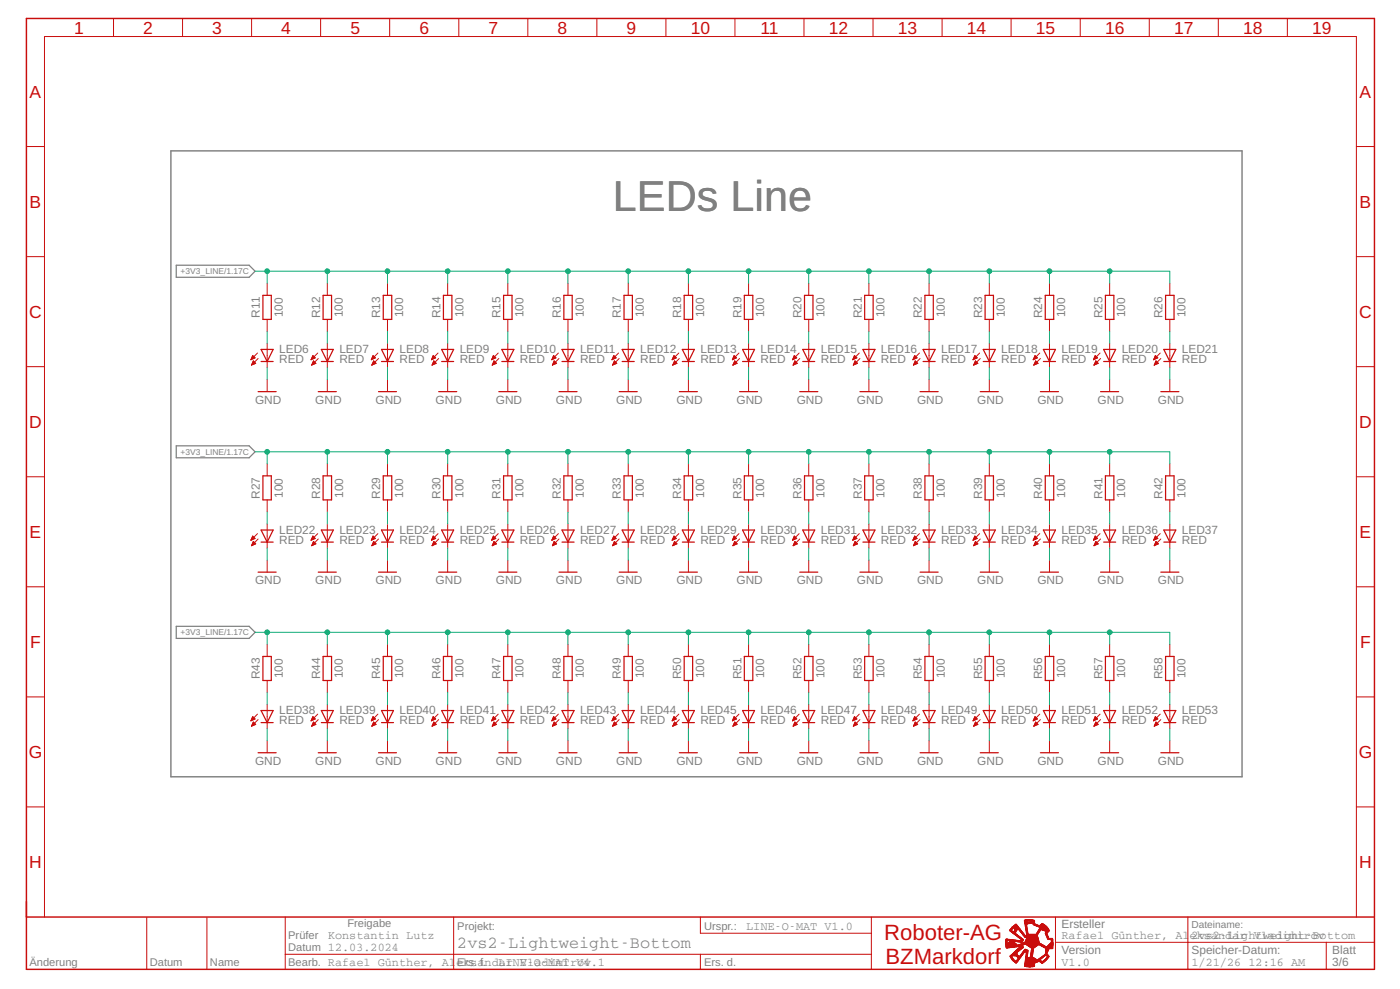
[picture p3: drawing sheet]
<svg xmlns="http://www.w3.org/2000/svg" width="287mm" height="203mm" viewBox="0 0 287 203" stroke-linecap="round" stroke-linejoin="round" font-family="sans-serif">
<defs><g id="words">
<text font-size="8.8" fill="#808080" x="125.7" y="43.3">LEDs Line</text>
<g font-size="4.5" fill="#c90d0c">
<text x="181.4" y="192.9">Roboter-AG</text>
<text x="181.6" y="197.7">BZMarkdorf</text>
</g>
<g font-size="3.6" fill="#c90d0c">
<text x="15.2" y="6.9">1</text>
<text x="29.4" y="6.9">2</text>
<text x="43.5" y="6.9">3</text>
<text x="57.7" y="6.9">4</text>
<text x="71.9" y="6.9">5</text>
<text x="86" y="6.9">6</text>
<text x="100.2" y="6.9">7</text>
<text x="114.3" y="6.9">8</text>
<text x="128.5" y="6.9">9</text>
<text x="141.7" y="6.9">10</text>
<text x="156" y="6.9">11</text>
<text x="170" y="6.9">12</text>
<text x="184.2" y="6.9">13</text>
<text x="198.3" y="6.9">14</text>
<text x="212.5" y="6.9">15</text>
<text x="226.7" y="6.9">16</text>
<text x="240.8" y="6.9">17</text>
<text x="255" y="6.9">18</text>
<text x="269.1" y="6.9">19</text>
<text x="6.1" y="20.1">A</text>
<text x="278.9" y="20.1">A</text>
<text x="6.1" y="42.6">B</text>
<text x="278.9" y="42.6">B</text>
<text x="6" y="65.2">C</text>
<text x="278.8" y="65.2">C</text>
<text x="6" y="87.8">D</text>
<text x="278.8" y="87.8">D</text>
<text x="6.1" y="110.3">E</text>
<text x="278.9" y="110.3">E</text>
<text x="6.2" y="132.9">F</text>
<text x="279" y="132.9">F</text>
<text x="5.9" y="155.5">G</text>
<text x="278.7" y="155.5">G</text>
<text x="6" y="178.1">H</text>
<text x="278.8" y="178.1">H</text>
</g>
<text font-size="3.5" fill="#808080" x="93.8" y="194.4">2vs2-Lightweight-Bottom</text>
<g font-size="2.4" fill="#808080">
<text x="53.3" y="65.2" transform="rotate(-90 53.3 65.2)">R11</text>
<text x="58" y="65.1" transform="rotate(-90 58 65.1)">100</text>
<text x="65.7" y="65.3" transform="rotate(-90 65.7 65.3)">R12</text>
<text x="70.4" y="65.1" transform="rotate(-90 70.4 65.1)">100</text>
<text x="78" y="65.3" transform="rotate(-90 78 65.3)">R13</text>
<text x="82.7" y="65.1" transform="rotate(-90 82.7 65.1)">100</text>
<text x="90.3" y="65.3" transform="rotate(-90 90.3 65.3)">R14</text>
<text x="95" y="65.1" transform="rotate(-90 95 65.1)">100</text>
<text x="102.7" y="65.3" transform="rotate(-90 102.7 65.3)">R15</text>
<text x="107.4" y="65.1" transform="rotate(-90 107.4 65.1)">100</text>
<text x="115" y="65.3" transform="rotate(-90 115 65.3)">R16</text>
<text x="119.7" y="65.1" transform="rotate(-90 119.7 65.1)">100</text>
<text x="127.4" y="65.3" transform="rotate(-90 127.4 65.3)">R17</text>
<text x="132.1" y="65.1" transform="rotate(-90 132.1 65.1)">100</text>
<text x="139.7" y="65.3" transform="rotate(-90 139.7 65.3)">R18</text>
<text x="144.4" y="65.1" transform="rotate(-90 144.4 65.1)">100</text>
<text x="152.1" y="65.3" transform="rotate(-90 152.1 65.3)">R19</text>
<text x="156.8" y="65.1" transform="rotate(-90 156.8 65.1)">100</text>
<text x="164.4" y="65.3" transform="rotate(-90 164.4 65.3)">R20</text>
<text x="169.1" y="65.1" transform="rotate(-90 169.1 65.1)">100</text>
<text x="176.7" y="65.3" transform="rotate(-90 176.7 65.3)">R21</text>
<text x="181.4" y="65.1" transform="rotate(-90 181.4 65.1)">100</text>
<text x="189.1" y="65.3" transform="rotate(-90 189.1 65.3)">R22</text>
<text x="193.8" y="65.1" transform="rotate(-90 193.8 65.1)">100</text>
<text x="201.4" y="65.3" transform="rotate(-90 201.4 65.3)">R23</text>
<text x="206.1" y="65.1" transform="rotate(-90 206.1 65.1)">100</text>
<text x="213.8" y="65.3" transform="rotate(-90 213.8 65.3)">R24</text>
<text x="218.5" y="65.1" transform="rotate(-90 218.5 65.1)">100</text>
<text x="226.1" y="65.3" transform="rotate(-90 226.1 65.3)">R25</text>
<text x="230.8" y="65.1" transform="rotate(-90 230.8 65.1)">100</text>
<text x="238.5" y="65.3" transform="rotate(-90 238.5 65.3)">R26</text>
<text x="243.2" y="65.1" transform="rotate(-90 243.2 65.1)">100</text>
<text x="57.3" y="74.5">RED</text>
<text x="57.3" y="72.4">LED6</text>
<text x="69.6" y="74.5">RED</text>
<text x="69.6" y="72.4">LED7</text>
<text x="81.9" y="74.5">RED</text>
<text x="81.9" y="72.4">LED8</text>
<text x="94.3" y="74.5">RED</text>
<text x="94.3" y="72.4">LED9</text>
<text x="106.6" y="74.5">RED</text>
<text x="106.6" y="72.4">LED10</text>
<text x="119" y="74.5">RED</text>
<text x="119" y="72.4">LED11</text>
<text x="131.3" y="74.5">RED</text>
<text x="131.3" y="72.4">LED12</text>
<text x="143.7" y="74.5">RED</text>
<text x="143.7" y="72.4">LED13</text>
<text x="156" y="74.5">RED</text>
<text x="156" y="72.4">LED14</text>
<text x="168.4" y="74.5">RED</text>
<text x="168.4" y="72.4">LED15</text>
<text x="180.7" y="74.5">RED</text>
<text x="180.7" y="72.4">LED16</text>
<text x="193" y="74.5">RED</text>
<text x="193" y="72.4">LED17</text>
<text x="205.4" y="74.5">RED</text>
<text x="205.4" y="72.4">LED18</text>
<text x="217.7" y="74.5">RED</text>
<text x="217.7" y="72.4">LED19</text>
<text x="230.1" y="74.5">RED</text>
<text x="230.1" y="72.4">LED20</text>
<text x="242.4" y="74.5">RED</text>
<text x="242.4" y="72.4">LED21</text>
<text x="52.3" y="82.8">GND</text>
<text x="64.7" y="82.8">GND</text>
<text x="77" y="82.8">GND</text>
<text x="89.4" y="82.8">GND</text>
<text x="101.7" y="82.8">GND</text>
<text x="114" y="82.8">GND</text>
<text x="126.4" y="82.8">GND</text>
<text x="138.7" y="82.8">GND</text>
<text x="151.1" y="82.8">GND</text>
<text x="163.4" y="82.8">GND</text>
<text x="175.8" y="82.8">GND</text>
<text x="188.1" y="82.8">GND</text>
<text x="200.4" y="82.8">GND</text>
<text x="212.8" y="82.8">GND</text>
<text x="225.1" y="82.8">GND</text>
<text x="237.5" y="82.8">GND</text>
<text x="53.3" y="102.3" transform="rotate(-90 53.3 102.3)">R27</text>
<text x="58" y="102.1" transform="rotate(-90 58 102.1)">100</text>
<text x="65.7" y="102.3" transform="rotate(-90 65.7 102.3)">R28</text>
<text x="70.4" y="102.1" transform="rotate(-90 70.4 102.1)">100</text>
<text x="78" y="102.3" transform="rotate(-90 78 102.3)">R29</text>
<text x="82.7" y="102.1" transform="rotate(-90 82.7 102.1)">100</text>
<text x="90.3" y="102.3" transform="rotate(-90 90.3 102.3)">R30</text>
<text x="95" y="102.1" transform="rotate(-90 95 102.1)">100</text>
<text x="102.7" y="102.3" transform="rotate(-90 102.7 102.3)">R31</text>
<text x="107.4" y="102.1" transform="rotate(-90 107.4 102.1)">100</text>
<text x="115" y="102.3" transform="rotate(-90 115 102.3)">R32</text>
<text x="119.7" y="102.1" transform="rotate(-90 119.7 102.1)">100</text>
<text x="127.4" y="102.3" transform="rotate(-90 127.4 102.3)">R33</text>
<text x="132.1" y="102.1" transform="rotate(-90 132.1 102.1)">100</text>
<text x="139.7" y="102.3" transform="rotate(-90 139.7 102.3)">R34</text>
<text x="144.4" y="102.1" transform="rotate(-90 144.4 102.1)">100</text>
<text x="152.1" y="102.3" transform="rotate(-90 152.1 102.3)">R35</text>
<text x="156.8" y="102.1" transform="rotate(-90 156.8 102.1)">100</text>
<text x="164.4" y="102.3" transform="rotate(-90 164.4 102.3)">R36</text>
<text x="169.1" y="102.1" transform="rotate(-90 169.1 102.1)">100</text>
<text x="176.7" y="102.3" transform="rotate(-90 176.7 102.3)">R37</text>
<text x="181.4" y="102.1" transform="rotate(-90 181.4 102.1)">100</text>
<text x="189.1" y="102.3" transform="rotate(-90 189.1 102.3)">R38</text>
<text x="193.8" y="102.1" transform="rotate(-90 193.8 102.1)">100</text>
<text x="201.4" y="102.3" transform="rotate(-90 201.4 102.3)">R39</text>
<text x="206.1" y="102.1" transform="rotate(-90 206.1 102.1)">100</text>
<text x="213.8" y="102.3" transform="rotate(-90 213.8 102.3)">R40</text>
<text x="218.5" y="102.1" transform="rotate(-90 218.5 102.1)">100</text>
<text x="226.1" y="102.3" transform="rotate(-90 226.1 102.3)">R41</text>
<text x="230.8" y="102.1" transform="rotate(-90 230.8 102.1)">100</text>
<text x="238.5" y="102.3" transform="rotate(-90 238.5 102.3)">R42</text>
<text x="243.2" y="102.1" transform="rotate(-90 243.2 102.1)">100</text>
<text x="57.3" y="111.6">RED</text>
<text x="57.3" y="109.5">LED22</text>
<text x="69.6" y="111.6">RED</text>
<text x="69.6" y="109.5">LED23</text>
<text x="81.9" y="111.6">RED</text>
<text x="81.9" y="109.5">LED24</text>
<text x="94.3" y="111.6">RED</text>
<text x="94.3" y="109.5">LED25</text>
<text x="106.6" y="111.6">RED</text>
<text x="106.6" y="109.5">LED26</text>
<text x="119" y="111.6">RED</text>
<text x="119" y="109.5">LED27</text>
<text x="131.3" y="111.6">RED</text>
<text x="131.3" y="109.5">LED28</text>
<text x="143.7" y="111.6">RED</text>
<text x="143.7" y="109.5">LED29</text>
<text x="156" y="111.6">RED</text>
<text x="156" y="109.5">LED30</text>
<text x="168.4" y="111.6">RED</text>
<text x="168.4" y="109.5">LED31</text>
<text x="180.7" y="111.6">RED</text>
<text x="180.7" y="109.5">LED32</text>
<text x="193" y="111.6">RED</text>
<text x="193" y="109.5">LED33</text>
<text x="205.4" y="111.6">RED</text>
<text x="205.4" y="109.5">LED34</text>
<text x="217.7" y="111.6">RED</text>
<text x="217.7" y="109.5">LED35</text>
<text x="230.1" y="111.6">RED</text>
<text x="230.1" y="109.5">LED36</text>
<text x="242.4" y="111.6">RED</text>
<text x="242.4" y="109.5">LED37</text>
<text x="52.3" y="119.8">GND</text>
<text x="64.7" y="119.8">GND</text>
<text x="77" y="119.8">GND</text>
<text x="89.4" y="119.8">GND</text>
<text x="101.7" y="119.8">GND</text>
<text x="114" y="119.8">GND</text>
<text x="126.4" y="119.8">GND</text>
<text x="138.7" y="119.8">GND</text>
<text x="151.1" y="119.8">GND</text>
<text x="163.4" y="119.8">GND</text>
<text x="175.8" y="119.8">GND</text>
<text x="188.1" y="119.8">GND</text>
<text x="200.4" y="119.8">GND</text>
<text x="212.8" y="119.8">GND</text>
<text x="225.1" y="119.8">GND</text>
<text x="237.5" y="119.8">GND</text>
<text x="53.3" y="139.3" transform="rotate(-90 53.3 139.3)">R43</text>
<text x="58" y="139.1" transform="rotate(-90 58 139.1)">100</text>
<text x="65.7" y="139.3" transform="rotate(-90 65.7 139.3)">R44</text>
<text x="70.4" y="139.1" transform="rotate(-90 70.4 139.1)">100</text>
<text x="78" y="139.3" transform="rotate(-90 78 139.3)">R45</text>
<text x="82.7" y="139.1" transform="rotate(-90 82.7 139.1)">100</text>
<text x="90.3" y="139.3" transform="rotate(-90 90.3 139.3)">R46</text>
<text x="95" y="139.1" transform="rotate(-90 95 139.1)">100</text>
<text x="102.7" y="139.3" transform="rotate(-90 102.7 139.3)">R47</text>
<text x="107.4" y="139.1" transform="rotate(-90 107.4 139.1)">100</text>
<text x="115" y="139.3" transform="rotate(-90 115 139.3)">R48</text>
<text x="119.7" y="139.1" transform="rotate(-90 119.7 139.1)">100</text>
<text x="127.4" y="139.3" transform="rotate(-90 127.4 139.3)">R49</text>
<text x="132.1" y="139.1" transform="rotate(-90 132.1 139.1)">100</text>
<text x="139.7" y="139.3" transform="rotate(-90 139.7 139.3)">R50</text>
<text x="144.4" y="139.1" transform="rotate(-90 144.4 139.1)">100</text>
<text x="152.1" y="139.3" transform="rotate(-90 152.1 139.3)">R51</text>
<text x="156.8" y="139.1" transform="rotate(-90 156.8 139.1)">100</text>
<text x="164.4" y="139.3" transform="rotate(-90 164.4 139.3)">R52</text>
<text x="169.1" y="139.1" transform="rotate(-90 169.1 139.1)">100</text>
<text x="176.7" y="139.3" transform="rotate(-90 176.7 139.3)">R53</text>
<text x="181.4" y="139.1" transform="rotate(-90 181.4 139.1)">100</text>
<text x="189.1" y="139.3" transform="rotate(-90 189.1 139.3)">R54</text>
<text x="193.8" y="139.1" transform="rotate(-90 193.8 139.1)">100</text>
<text x="201.4" y="139.3" transform="rotate(-90 201.4 139.3)">R55</text>
<text x="206.1" y="139.1" transform="rotate(-90 206.1 139.1)">100</text>
<text x="213.8" y="139.3" transform="rotate(-90 213.8 139.3)">R56</text>
<text x="218.5" y="139.1" transform="rotate(-90 218.5 139.1)">100</text>
<text x="226.1" y="139.3" transform="rotate(-90 226.1 139.3)">R57</text>
<text x="230.8" y="139.1" transform="rotate(-90 230.8 139.1)">100</text>
<text x="238.5" y="139.3" transform="rotate(-90 238.5 139.3)">R58</text>
<text x="243.2" y="139.1" transform="rotate(-90 243.2 139.1)">100</text>
<text x="57.3" y="148.6">RED</text>
<text x="57.3" y="146.5">LED38</text>
<text x="69.6" y="148.6">RED</text>
<text x="69.6" y="146.5">LED39</text>
<text x="81.9" y="148.6">RED</text>
<text x="81.9" y="146.5">LED40</text>
<text x="94.3" y="148.6">RED</text>
<text x="94.3" y="146.5">LED41</text>
<text x="106.6" y="148.6">RED</text>
<text x="106.6" y="146.5">LED42</text>
<text x="119" y="148.6">RED</text>
<text x="119" y="146.5">LED43</text>
<text x="131.3" y="148.6">RED</text>
<text x="131.3" y="146.5">LED44</text>
<text x="143.7" y="148.6">RED</text>
<text x="143.7" y="146.5">LED45</text>
<text x="156" y="146.5">LED46</text>
<text x="156" y="148.6">RED</text>
<text x="168.4" y="146.5">LED47</text>
<text x="168.4" y="148.6">RED</text>
<text x="180.7" y="146.5">LED48</text>
<text x="180.7" y="148.6">RED</text>
<text x="193" y="148.6">RED</text>
<text x="193" y="146.5">LED49</text>
<text x="205.4" y="148.6">RED</text>
<text x="205.4" y="146.5">LED50</text>
<text x="217.7" y="148.6">RED</text>
<text x="217.7" y="146.5">LED51</text>
<text x="230.1" y="146.5">LED52</text>
<text x="230.1" y="148.6">RED</text>
<text x="242.4" y="146.5">LED53</text>
<text x="242.4" y="148.6">RED</text>
<text x="52.3" y="156.9">GND</text>
<text x="64.7" y="156.9">GND</text>
<text x="77" y="156.9">GND</text>
<text x="89.4" y="156.9">GND</text>
<text x="101.7" y="156.9">GND</text>
<text x="114" y="156.9">GND</text>
<text x="126.4" y="156.9">GND</text>
<text x="138.7" y="156.9">GND</text>
<text x="151.1" y="156.9">GND</text>
<text x="163.4" y="156.9">GND</text>
<text x="175.8" y="156.9">GND</text>
<text x="188.1" y="156.9">GND</text>
<text x="200.4" y="156.9">GND</text>
<text x="212.8" y="156.9">GND</text>
<text x="225.1" y="156.9">GND</text>
<text x="237.5" y="156.9">GND</text>
<text x="153" y="190.8">LINE-O-MAT V1.0</text>
<text x="217.7" y="190.3">Ersteller</text>
<text x="67.3" y="192.6">Konstantin Lutz</text>
<text x="217.7" y="195.7">Version</text>
<text x="217.7" y="192.6">Rafael Günther, Aleksandar Vladimirov</text>
<text x="244.4" y="192.6">2vs2-Lightweight-Bottom</text>
<text x="244.4" y="195.7">Speicher-Datum:</text>
<text x="273.3" y="195.7">Blatt</text>
<text x="102.2" y="198.2">LINE-O-MAT V4.1</text>
<text x="217.7" y="198.2">V1.0</text>
<text x="244.4" y="198.2">1/21/26 12:16 AM</text>
<text x="273.3" y="198.2">3/6</text>
</g>
<g font-size="2.3" fill="#808080">
<text x="71.3" y="190.2">Freigabe</text>
<text x="93.8" y="190.8">Projekt:</text>
<text x="144.4" y="190.8">Urspr.:</text>
<text x="59.1" y="195.1">Datum 12.03.2024</text>
<text x="59.1" y="192.6">Prüfer</text>
<text x="6" y="198.2">Änderung</text>
<text x="30.7" y="198.2">Datum</text>
<text x="43.1" y="198.2">Name</text>
<text x="59.1" y="198.1">Bearb. Rafael Günther, Aleksandar Vladimirov</text>
<text x="93.8" y="198.2">Ers. f.</text>
<text x="144.4" y="198.2">Ers. d.</text>
</g>
<text font-size="2.1" fill="#808080" x="244.4" y="190.3">Dateiname:</text>
<g font-size="1.7" fill="#808080">
<text x="37.1" y="56.3">+3V3_LINE/1.17C</text>
<text x="37.1" y="93.3">+3V3_LINE/1.17C</text>
<text x="37.1" y="130.3">+3V3_LINE/1.17C</text>
</g>
</g></defs>
<path d="M35.1 30.9h219.7v128.4h-219.7z" fill="none" stroke="#808080" stroke-width=".3"/>
<path d="M36.2 54.4h14.9l1.2 1.2-1.2 1.3h-14.9zM36.2 91.4h14.9l1.2 1.3-1.2 1.2h-14.9zM36.2 128.5h14.9l1.2 1.2-1.2 1.2h-14.9z" fill="none" stroke="#808080" stroke-width=".25"/>
<g fill="none" stroke="#c90d0c" stroke-width=".21">
<path d="M23.3 3.8v3.7M37.4 3.8v3.7M51.6 3.8v3.7M65.8 3.8v3.7M79.9 3.8v3.7M94.1 3.8v3.7M108.3 3.8v3.7M122.4 3.8v3.7M136.6 3.8v3.7M150.7 3.8v3.7M164.9 3.8v3.7M179.1 3.8v3.7"/>
<path d="M193.2 3.8v3.7M207.4 3.8v3.7M221.6 3.8v3.7M235.7 3.8v3.7M249.9 3.8v3.7M264.1 3.8v3.7M5.4 30.1h3.7M278.2 30.1h3.7M5.4 52.6h3.7M54.8 58.1v2.5M67.1 58.1v2.5M79.5 58.1v2.5"/>
<path d="M91.8 58.1v2.5M104.2 58.1v2.5M116.5 58.1v2.5M128.9 58.1v2.5M141.2 58.1v2.5M153.5 58.1v2.5M165.9 58.1v2.5M178.2 58.1v2.5M190.6 58.1v2.5M202.9 58.1v2.5M215.3 58.1v2.5M227.6 58.1v2.5"/>
<path d="M239.9 58.1v2.5M278.2 52.6h3.7M5.4 75.2h3.7M51.5 73.7h.1M51.5 73.6h.4M51.6 73.5h.6M51.6 74.9h.1M51.6 73.4h.7M51.6 74.8h.3M51.7 73.3h.5M51.7 74.7h.5M51.7 73.1h.3"/>
<path d="M51.7 74.5h.7M51.8 73h.1M51.8 74.4h.5M51.8 72.9l.5 .5-.8 .4zM51.8 74.3h.4M51.9 74.2h.2M51.9 74.1h.1M52 74l.5 .5-.9 .4zM52.8 72.4l-1.3 1.4M52.9 73.5l-1.3 1.4M54.8 65.5v2.5M54.8 70.4v5"/>
<path d="M54.8 77.9v2.4M63.8 73.7h.1M63.9 73.6h.3M63.9 73.5h.6M63.9 74.9h.1M64 73.4h.6M64 74.8h.2M64 73.3h.5M64 74.7h.5M64.1 73.1h.3M64.1 74.5h.7M64.1 73h.2"/>
<path d="M64.1 74.4h.6M64.2 74.3h.4M64.2 72.9l.5 .5-.9 .4zM64.2 74.2h.3M64.3 74.1h.1M64.3 74l.5 .5-.9 .4zM65.2 72.4l-1.4 1.4M65.3 73.5l-1.4 1.4M67.1 65.5v2.5M67.1 70.4v5M67.1 77.9v2.4M76.2 73.7h.1"/>
<path d="M76.2 73.6h.4M76.3 73.5h.5M76.3 74.9h.1M76.3 73.4h.7M76.3 74.8h.3M76.4 73.3h.5M76.4 74.7h.4M76.4 73.1h.3M76.4 74.5h.7M76.5 73h.1M76.5 74.4h.5M76.5 74.3h.4"/>
<path d="M76.5 72.9l.5 .5-.8 .4zM76.6 74.2h.2M76.6 74.1h.1M77.1 74.5l-.5-.5-.3 .9M77.1 74.5l-.8 .4M77.5 72.4l-1.3 1.4M77.6 73.5l-1.3 1.4M79.5 65.5v2.5M79.5 70.4v5M79.5 77.9v2.4M88.5 73.7h.1M88.6 73.6h.3"/>
<path d="M88.6 73.5h.6M88.6 74.9h.1M88.7 73.4h.6M88.7 74.8h.2M88.7 73.3h.5M88.7 74.7h.5M88.8 73.1h.3M88.8 74.5h.7M88.8 73h.2M88.8 74.4h.6M88.9 74.3h.4M88.9 72.9l.5 .5-.9 .4z"/>
<path d="M88.9 74.2h.2M89 74.1h.1M89 74l.5 .5-.9 .4zM89.9 72.4l-1.4 1.4M90 73.5l-1.4 1.4M91.8 65.5v2.5M91.8 70.4v5M91.8 77.9v2.4M100.9 73.7h.1M100.9 73.6h.3M101 73.5h.5M101 74.9h.1"/>
<path d="M101 73.4h.7M101 74.8h.3M101.1 73.3h.4M101.1 74.7h.4M101.1 73.1h.3M101.1 74.5h.7M101.2 73h.1M101.2 74.4h.5M101.2 72.9l.5 .5-.9 .4zM101.2 74.3h.4M101.3 74.2h.2M101.3 74.1h.1"/>
<path d="M101.3 74l.5 .5-.8 .4zM102.2 72.4l-1.4 1.4M102.3 73.5l-1.3 1.4M104.2 65.5v2.5M104.2 70.4v5M104.2 77.9v2.4M113.2 73.7h.1M113.3 73.6h.3M113.3 73.5h.6M113.3 74.9h.1M113.3 73.4h.7M113.3 74.8h.3"/>
<path d="M113.4 73.3h.5M113.4 74.7h.5M113.5 73.1h.3M113.5 74.5h.6M113.5 73h.1M113.5 74.4h.6M113.6 74.3h.3M113.6 72.9l.4 .5-.8 .4zM113.6 74.2h.2M113.7 74.1h.1M113.7 74l.5 .5-.9 .4zM114.5 72.4l-1.3 1.4"/>
<path d="M114.7 73.5l-1.4 1.4M116.5 65.5v2.5M116.5 70.4v5M116.5 77.9v2.4M125.5 73.7h.2M125.6 73.6h.3M125.6 73.5h.6M125.6 74.9h.1M125.7 73.4h.6M125.7 74.8h.2M125.8 73.3h.4M125.8 74.7h.4"/>
<path d="M125.8 73.1h.3M125.8 74.5h.7M125.9 73h.1M125.9 74.4h.5M125.9 74.3h.4M125.9 72.9l.5 .5-.9 .4zM125.9 74.2h.3M126 74.1h.1M126 74l.5 .5-.9 .4zM126.9 72.4l-1.4 1.4M127 73.5l-1.4 1.4M128.9 65.5v2.5"/>
<path d="M128.9 70.4v5M128.9 77.9v2.4M137.9 73.7h.1M137.9 73.6h.4M138 73.5h.6M138 74.9h.1M138 73.4h.7M138 74.8h.3M138.1 73.3h.5M138.1 74.7h.5M138.1 73.1h.4M138.1 74.5h.7"/>
<path d="M138.2 73h.1M138.2 74.4h.5M138.2 74.3h.4M138.2 72.9l.5 .5-.8 .4zM138.3 74.2h.2M138.3 74.1h.1M138.4 74l.5 .5-.9 .4zM139.2 72.4l-1.3 1.4M139.3 73.5l-1.3 1.4M141.2 65.5v2.5M141.2 70.4v5M141.2 77.9v2.4"/>
<path d="M150.2 73.7h.1M150.3 73.6h.3M150.3 73.5h.6M150.3 74.9h.1M150.4 73.4h.6M150.4 74.8h.2M150.4 73.3h.5M150.4 74.7h.5M150.5 73.1h.3M150.5 74.5h.7M150.5 73h.2M150.5 74.4h.6"/>
<path d="M150.6 74.3h.4M150.6 72.9l.5 .5-.9 .4zM150.6 74.2h.3M150.7 74.1h.1M151.2 74.5l-.5-.5-.4 .9M151.2 74.5l-.9 .4M151.6 72.4l-1.4 1.4M151.7 73.5l-1.4 1.4M153.5 65.5v2.5M153.5 70.4v5M153.5 77.9v2.4M162.6 73.7h.1"/>
<path d="M162.6 73.6h.4M162.7 73.5h.5M162.7 74.9h.1M162.7 73.4h.7M162.7 74.8h.3M162.8 73.3h.5M162.8 74.7h.4M162.8 73.1h.4M162.8 74.5h.7M162.9 73h.1M162.9 74.4h.5M162.9 74.3h.4"/>
<path d="M162.9 72.9l.5 .5-.8 .4zM163 74.2h.2M163 74.1h.1M163.5 74.5l-.5-.5-.3 .9M163.5 74.5l-.8 .4M163.9 72.4l-1.3 1.4M164 73.5l-1.3 1.4M165.9 65.5v2.5M165.9 70.4v5M165.9 77.9v2.4M174.9 73.7h.1M175 73.6h.3"/>
<path d="M175 73.5h.6M175 74.9h.1M175.1 73.4h.6M175.1 74.8h.2M175.1 73.3h.5M175.1 74.7h.5M175.2 73.1h.3M175.2 74.5h.7M175.2 73h.2M175.2 74.4h.6M175.3 72.9l.5 .5-.9 .4zM175.3 74.3h.4"/>
<path d="M175.3 74.2h.3M175.4 74.1h.1M175.4 74l.5 .5-.9 .4zM176.3 72.4l-1.4 1.4M176.4 73.5l-1.4 1.4M178.2 65.5v2.5M178.2 70.4v5M178.2 77.9v2.4M187.3 73.7h.1M187.3 73.6h.4M187.4 73.5h.5M187.4 74.9h.1"/>
<path d="M187.4 73.4h.7M187.4 74.8h.3M187.5 73.3h.4M187.5 74.7h.4M187.5 73.1h.3M187.5 74.5h.7M187.6 73h.1M187.6 74.4h.5M187.6 74.3h.4M187.6 72.9l.5 .5-.9 .4zM187.7 74.2h.2M187.7 74.1h.1"/>
<path d="M187.7 74l.5 .5-.8 .4zM188.6 72.4l-1.4 1.4M188.7 73.5l-1.3 1.4M190.6 65.5v2.5M190.6 70.4v5M190.6 77.9v2.4M199.6 73.7h.1M199.7 73.6h.3M199.7 73.5h.6M199.7 74.9h.1M199.8 73.4h.6M199.8 74.8h.2"/>
<path d="M199.8 73.3h.5M199.8 74.7h.5M199.9 73.1h.3M199.9 74.5h.6M199.9 73h.2M199.9 74.4h.6M200 74.3h.3M200 72.9l.4 .5-.8 .4zM200 74.2h.2M200.1 74.1h.1M200.6 74.5l-.5-.5-.4 .9M200.6 74.5l-.9 .4"/>
<path d="M200.9 72.4l-1.3 1.4M201.1 73.5l-1.4 1.4M202.9 65.5v2.5M202.9 70.4v5M202.9 77.9v2.4M212 73.7h.1M212 73.6h.3M212 73.5h.6M212 74.9h.1M212.1 73.4h.6M212.1 74.8h.2M212.2 73.3h.4"/>
<path d="M212.2 74.7h.4M212.2 73.1h.3M212.2 74.5h.7M212.3 73h.1M212.3 74.4h.5M212.3 74.3h.4M212.3 72.9l.5 .5-.9 .4zM212.4 74.2h.2M212.4 74.1h.1M212.9 74.5l-.5-.5-.4 .9M212.9 74.5l-.9 .4M213.3 72.4l-1.4 1.4"/>
<path d="M213.4 73.5l-1.4 1.4M215.3 65.5v2.5M215.3 70.4v5M215.3 77.9v2.4M224.3 73.7h.1M224.3 73.6h.4M224.4 73.5h.6M224.4 74.9h.1M224.5 73.4h.6M224.5 74.8h.2M224.5 73.3h.5M224.5 74.7h.5"/>
<path d="M224.6 73.1h.3M224.6 74.5h.6M224.6 73h.1M224.6 74.4h.6M224.6 74.3h.4M224.6 72.9l.5 .5-.8 .4zM224.7 74.2h.2M224.7 74.1h.1M224.8 74l.5 .5-.9 .4zM225.6 72.4l-1.3 1.4M225.7 73.5l-1.3 1.4M227.6 65.5v2.5"/>
<path d="M227.6 70.4v5M227.6 77.9v2.4M236.6 73.7h.2M236.7 73.6h.3M236.8 73.5h.5M236.8 74.9h.1M236.8 73.4h.6M236.8 74.8h.2M236.8 73.3h.5M236.8 74.7h.5M236.9 73.1h.3M236.9 74.5h.7"/>
<path d="M236.9 73h.2M236.9 74.4h.6M237 74.3h.4M237 72.9l.5 .5-.9 .4zM237 74.2h.3M237.1 74.1h.1M237.6 74.5l-.5-.5-.3 .9M237.6 74.5l-.8 .4M238 72.4l-1.4 1.4M238.1 73.5l-1.3 1.4M239.9 65.5v2.5M239.9 70.4v5"/>
<path d="M239.9 77.9v2.4M278.2 75.2h3.7M5.4 97.8h3.7M54.8 95.1v2.5M67.1 95.1v2.5M79.5 95.1v2.5M91.8 95.1v2.5M104.2 95.1v2.5M116.5 95.1v2.5M128.9 95.1v2.5M141.2 95.1v2.5M153.5 95.1v2.5"/>
<path d="M165.9 95.1v2.5M178.2 95.1v2.5M190.6 95.1v2.5M202.9 95.1v2.5M215.3 95.1v2.5M227.6 95.1v2.5M239.9 95.1v2.5M278.2 97.8h3.7M51.5 110.7h.2M51.5 110.6h.4M51.6 110.5h.6M51.6 111.9h.1"/>
<path d="M51.6 110.4h.7M51.6 111.8h.3M51.7 110.3h.4M51.7 111.7h.5M51.8 110.2h.2M51.8 111.5h.6M51.8 110h.1M51.8 111.4h.5M51.8 109.9l.5 .5-.8 .4zM51.8 111.3h.4M51.9 111.2h.2M51.9 111.1h.1"/>
<path d="M52 111.1l-.4 .8M52 111.1l.5 .4-.9 .4M52.8 109.5l-1.3 1.3M52.9 110.6l-1.3 1.3M54.8 102.5v2.5M54.8 107.5v4.9M54.8 114.9v2.4M63.8 110.7h.2M63.9 110.6h.4M63.9 110.5h.6M63.9 111.9h.1M64 110.4h.6"/>
<path d="M64 111.8h.3M64.1 110.3h.4M64.1 111.7h.4M64.1 110.2h.3M64.1 111.5h.7M64.1 110h.2M64.1 111.4h.6M64.2 109.9l.5 .5-.9 .4zM64.2 111.3h.3M64.2 111.2h.2M64.3 111.1h.1M64.3 111.1l-.4 .8"/>
<path d="M64.3 111.1l.5 .4-.9 .4M65.2 109.5l-1.4 1.3M65.3 110.6l-1.4 1.3M67.1 102.5v2.5M67.1 107.5v4.9M67.1 114.9v2.4M76.2 110.7h.1M76.2 110.6h.4M76.3 110.5h.6M76.3 111.9h.1M76.3 110.4h.6M76.3 111.8h.3"/>
<path d="M76.4 110.3h.4M76.4 111.7h.5M76.4 110.2h.3M76.4 111.5h.7M76.5 110h.1M76.5 111.4h.5M76.5 109.9l.5 .5-.8 .4zM76.5 111.3h.4M76.6 111.2h.2M76.6 111.1h.1M76.6 111.1l-.3 .8M76.6 111.1l.5 .4"/>
<path d="M77.1 111.5l-.8 .4M77.5 109.5l-1.3 1.3M77.6 110.6l-1.3 1.3M79.5 102.5v2.5M79.5 107.5v4.9M79.5 114.9v2.4M88.5 110.7h.2M88.6 110.6h.4M88.6 110.5h.6M88.6 111.9h.1M88.7 110.4h.6M88.7 111.8h.3"/>
<path d="M88.7 110.3h.5M88.7 111.7h.5M88.8 110.2h.2M88.8 111.5h.7M88.8 110h.1M88.8 111.4h.5M88.9 109.9l.5 .5-.9 .4zM88.9 111.3h.3M88.9 111.2h.2M89 111.1h.1M89 111.1l-.4 .8M89 111.1l.5 .4"/>
<path d="M89.5 111.5l-.9 .4M89.9 109.5l-1.4 1.3M90 110.6l-1.4 1.3M91.8 102.5v2.5M91.8 107.5v4.9M91.8 114.9v2.4M100.9 110.7h.1M100.9 110.6h.4M101 110.5h.6M101 111.9h.1M101 110.4h.6M101 111.8h.3"/>
<path d="M101.1 110.3h.4M101.1 111.7h.5M101.1 110.2h.3M101.1 111.5h.7M101.2 110h.1M101.2 111.4h.5M101.2 109.9l.5 .5-.9 .4zM101.2 111.3h.4M101.3 111.2h.2M101.3 111.1h.1M101.3 111.1l-.3 .8M101.3 111.1l.5 .4-.8 .4"/>
<path d="M102.2 109.5l-1.4 1.3M102.3 110.6l-1.3 1.3M104.2 102.5v2.5M104.2 107.5v4.9M104.2 114.9v2.4M113.2 110.7h.2M113.3 110.6h.3M113.3 110.5h.6M113.3 111.9h.1M113.4 110.4h.6M113.4 111.8h.2M113.4 110.3h.5"/>
<path d="M113.4 111.7h.5M113.5 110.2h.2M113.5 111.5h.7M113.5 110h.1M113.5 111.4h.5M113.6 109.9l.4 .5-.8 .4zM113.6 111.3h.3M113.6 111.2h.2M113.7 111.1h.1M113.7 111.1l-.4 .8M113.7 111.1l.5 .4-.9 .4M114.5 109.5l-1.3 1.3"/>
<path d="M114.7 110.6l-1.4 1.3M116.5 102.5v2.5M116.5 107.5v4.9M116.5 114.9v2.4M125.6 110.7h.1M125.6 110.6h.4M125.7 110.5h.6M125.7 111.9h.1M125.7 110.4h.6M125.7 111.8h.3M125.8 110.3h.4M125.8 111.7h.5"/>
<path d="M125.8 110.2h.3M125.8 111.5h.7M125.9 110h.1M125.9 111.4h.5M125.9 111.3h.4M125.9 109.9l.5 .5-.9 .4zM126 111.2h.2M126 111.1h.1M126 111.1l-.4 .8M126 111.1l.5 .4M126.5 111.5l-.9 .4M126.9 109.5l-1.4 1.3"/>
<path d="M127 110.6l-1.4 1.3M128.9 102.5v2.5M128.9 107.5v4.9M128.9 114.9v2.4M137.9 110.7h.2M137.9 110.6h.4M138 110.5h.6M138 111.9h.1M138 110.4h.7M138 111.8h.3M138.1 110.3h.5M138.1 111.7h.5"/>
<path d="M138.2 110.2h.2M138.2 111.5h.6M138.2 110h.1M138.2 111.4h.5M138.2 109.9l.5 .5-.8 .4zM138.3 111.3h.3M138.3 111.2h.2M138.3 111.1h.1M138.4 111.1l-.4 .8M138.4 111.1l.5 .4-.9 .4M139.2 109.5l-1.3 1.3M139.3 110.6l-1.3 1.3"/>
<path d="M141.2 102.5v2.5M141.2 107.5v4.9M141.2 114.9v2.4M150.2 110.7h.2M150.3 110.6h.4M150.3 110.5h.7M150.3 111.9h.1M150.4 110.4h.6M150.4 111.8h.3M150.5 110.3h.4M150.5 111.7h.5M150.5 110.2h.3"/>
<path d="M150.5 111.5h.7M150.5 110h.2M150.5 111.4h.6M150.6 109.9l.5 .5-.9 .4zM150.6 111.3h.4M150.6 111.2h.2M150.7 111.1h.1M150.7 111.1l-.4 .8M150.7 111.1l.5 .4M151.2 111.5l-.9 .4M151.6 109.5l-1.4 1.3M151.7 110.6l-1.4 1.3"/>
<path d="M153.5 102.5v2.5M153.5 107.5v4.9M153.5 114.9v2.4M162.6 110.7h.2M162.6 110.6h.4M162.7 110.5h.6M162.7 111.9h.1M162.7 110.4h.6M162.8 111.8h.2M162.8 110.3h.4M162.8 111.7h.5M162.8 110.2h.3"/>
<path d="M162.8 111.5h.7M162.9 110h.1M162.9 111.4h.5M162.9 109.9l.5 .5-.8 .4zM162.9 111.3h.4M163 111.2h.2M163 111.1h.1M163 111.1l-.3 .8M163 111.1l.5 .4M163.5 111.5l-.8 .4M163.9 109.5l-1.3 1.3M164 110.6l-1.3 1.3"/>
<path d="M165.9 102.5v2.5M165.9 107.5v4.9M165.9 114.9v2.4M174.9 110.7h.2M175 110.6h.4M175 110.5h.6M175 111.9h.1M175.1 110.4h.6M175.1 111.8h.3M175.1 110.3h.5M175.1 111.7h.5M175.2 110.2h.3"/>
<path d="M175.2 111.5h.7M175.2 110h.1M175.2 111.4h.5M175.3 109.9l.5 .5-.9 .4zM175.3 111.3h.3M175.3 111.2h.2M175.4 111.1h.1M175.4 111.1l-.4 .8M175.4 111.1l.5 .4M175.9 111.5l-.9 .4M176.3 109.5l-1.4 1.3M176.4 110.6l-1.4 1.3"/>
<path d="M178.2 102.5v2.5M178.2 107.5v4.9M178.2 114.9v2.4M187.3 110.7h.1M187.3 110.6h.4M187.4 110.5h.6M187.4 111.9h.1M187.4 110.4h.6M187.4 111.8h.3M187.5 110.3h.4M187.5 111.7h.5M187.5 110.2h.3"/>
<path d="M187.5 111.5h.7M187.6 110h.1M187.6 111.4h.5M187.6 111.3h.4M187.6 109.9l.5 .5-.9 .4zM187.7 111.2h.2M187.7 111.1h.1M187.7 111.1l-.3 .8M187.7 111.1l.5 .4-.8 .4M188.6 109.5l-1.4 1.3M188.7 110.6l-1.3 1.3M190.6 102.5v2.5"/>
<path d="M190.6 107.5v4.9M190.6 114.9v2.4M199.6 110.7h.2M199.7 110.6h.3M199.7 110.5h.6M199.7 111.9h.1M199.8 110.4h.6M199.8 111.8h.2M199.8 110.3h.5M199.8 111.7h.5M199.9 110.2h.3M199.9 111.5h.7"/>
<path d="M199.9 110h.1M199.9 111.4h.5M200 111.3h.3M200 109.9l.4 .5-.8 .4zM200 111.2h.2M200.1 111.1h.1M200.1 111.1l-.4 .8M200.1 111.1l.5 .4M200.6 111.5l-.9 .4M200.9 109.5l-1.3 1.3M201.1 110.6l-1.4 1.3M202.9 102.5v2.5"/>
<path d="M202.9 107.5v4.9M202.9 114.9v2.4M212 110.7h.1M212 110.6h.4M212.1 110.5h.6M212.1 111.9h.1M212.1 110.4h.6M212.1 111.8h.3M212.2 110.3h.4M212.2 111.7h.5M212.2 110.2h.3M212.2 111.5h.7"/>
<path d="M212.3 110h.1M212.3 111.4h.5M212.3 109.9l.5 .5-.9 .4zM212.3 111.3h.4M212.4 111.2h.2M212.4 111.1h.1M212.4 111.1l-.4 .8M212.4 111.1l.5 .4M212.9 111.5l-.9 .4M213.3 109.5l-1.4 1.3M213.4 110.6l-1.4 1.3M215.3 102.5v2.5"/>
<path d="M215.3 107.5v4.9M215.3 114.9v2.4M224.3 110.7h.2M224.4 110.6h.3M224.4 110.5h.6M224.4 111.9h.1M224.5 110.4h.6M224.5 111.8h.2M224.5 110.3h.5M224.5 111.7h.5M224.6 110.2h.2M224.6 111.5h.7"/>
<path d="M224.6 110h.1M224.6 111.4h.5M224.6 109.9l.5 .5-.8 .4zM224.7 111.3h.3M224.7 111.2h.2M224.8 111.1h.1M224.8 111.1l-.4 .8M224.8 111.1l.5 .4M225.3 111.5l-.9 .4M225.6 109.5l-1.3 1.3M225.7 110.6l-1.3 1.3M227.6 102.5v2.5"/>
<path d="M227.6 107.5v4.9M227.6 114.9v2.4M236.6 110.7h.2M236.7 110.6h.4M236.8 110.5h.6M236.8 111.9h.1M236.8 110.4h.6M236.8 111.8h.3M236.9 110.3h.4M236.9 111.7h.5M236.9 110.2h.3M236.9 111.5h.7"/>
<path d="M237 110h.1M237 111.4h.5M237 109.9l.5 .5-.9 .4zM237 111.3h.4M237 111.2h.2M237.1 111.1h.1M237.1 111.1l-.3 .8M237.1 111.1l.5 .4M237.6 111.5l-.8 .4M238 109.5l-1.4 1.3M238.1 110.6l-1.3 1.3M239.9 102.5v2.5"/>
<path d="M239.9 107.5v4.9M239.9 114.9v2.4M5.4 120.4h3.7M54.8 132.2v2.4M54.8 139.6v2.4M67.1 132.2v2.4M67.1 139.6v2.4M79.5 132.2v2.4M79.5 139.6v2.4M91.8 132.2v2.4M91.8 139.6v2.4M104.2 132.2v2.4"/>
<path d="M104.2 139.6v2.4M116.5 132.2v2.4M116.5 139.6v2.4M128.9 132.2v2.4M128.9 139.6v2.4M141.2 132.2v2.4M141.2 139.6v2.4M153.5 132.2v2.4M153.5 139.6v2.4M165.9 132.2v2.4M165.9 139.6v2.4M178.2 132.2v2.4"/>
<path d="M178.2 139.6v2.4M190.6 132.2v2.4M190.6 139.6v2.4M202.9 132.2v2.4M202.9 139.6v2.4M215.3 132.2v2.4M215.3 139.6v2.4M227.6 132.2v2.4M227.6 139.6v2.4M239.9 132.2v2.4M239.9 139.6v2.4M278.2 120.4h3.7"/>
<path d="M5.4 142.9h3.7M51.5 147.7h.2M51.6 147.6h.4M51.6 147.5h.7M51.6 148.9h.1M51.6 147.4h.6M51.7 148.8h.3M51.7 147.3h.4M51.7 148.7h.6M51.8 147.2h.2M51.8 148.5h.6M51.8 147h.1"/>
<path d="M51.8 148.4h.5M51.8 147l.5 .5-.8 .3zM51.9 148.3h.3M51.9 148.2h.2M52 148.1l.5 .5-.9 .3zM52.8 146.5l-1.3 1.3M52.9 147.6l-1.3 1.3M54.8 144.5v4.9M54.8 151.9v2.5M63.9 147.7h.2M63.9 147.6h.4M63.9 147.5h.7"/>
<path d="M63.9 148.9h.2M64 147.4h.6M64 148.8h.3M64.1 147.3h.4M64.1 148.7h.5M64.1 147.2h.2M64.1 148.5h.6M64.2 147h.1M64.2 148.4h.4M64.2 147l.5 .5-.9 .3zM64.2 148.3h.3M64.2 148.2h.2"/>
<path d="M64.3 148.1l.5 .5-.9 .3zM65.2 146.5l-1.4 1.3M65.3 147.6l-1.4 1.3M67.1 144.5v4.9M67.1 151.9v2.5M76.2 147.7h.2M76.2 147.6h.5M76.3 147.5h.6M76.3 148.9h.1M76.3 147.4h.6M76.3 148.8h.4M76.4 147.3h.4"/>
<path d="M76.4 148.7h.5M76.5 147.2h.2M76.5 148.5h.6M76.5 147h.1M76.5 148.4h.5M76.5 147l.5 .5-.8 .3zM76.5 148.3h.4M76.6 148.2h.2M76.6 148.1l.5 .5-.8 .3zM77.5 146.5l-1.3 1.3M77.6 147.6l-1.3 1.3M79.5 144.5v4.9"/>
<path d="M79.5 151.9v2.5M88.5 147.7h.3M88.6 147.6h.4M88.6 147.5h.7M88.6 148.9h.2M88.7 147.4h.6M88.7 148.8h.3M88.7 147.3h.5M88.7 148.7h.6M88.8 147.2h.2M88.8 148.5h.7M88.8 147h.1"/>
<path d="M88.8 148.4h.5M88.9 147l.5 .5-.9 .3zM88.9 148.3h.3M88.9 148.2h.2M89 148.1l.5 .5-.9 .3zM89.9 146.5l-1.4 1.3M90 147.6l-1.4 1.3M91.8 144.5v4.9M91.8 151.9v2.5M100.9 147.7h.2M100.9 147.6h.5M101 147.5h.6"/>
<path d="M101 148.9h.1M101 147.4h.6M101 148.8h.4M101.1 147.3h.4M101.1 148.7h.5M101.1 147.2h.3M101.1 148.5h.7M101.2 147h.1M101.2 148.4h.5M101.2 147l.5 .5-.9 .3zM101.2 148.3h.4M101.3 148.2h.1"/>
<path d="M101.3 148.1l.5 .5-.8 .3zM102.2 146.5l-1.4 1.3M102.3 147.6l-1.3 1.3M104.2 144.5v4.9M104.2 151.9v2.5M113.2 147.7h.2M113.3 147.6h.4M113.3 147.5h.7M113.3 148.9h.1M113.4 147.4h.6M113.4 148.8h.3M113.4 147.3h.4"/>
<path d="M113.4 148.7h.6M113.5 147.2h.2M113.5 148.5h.6M113.5 147h.1M113.5 148.4h.5M113.6 147l.4 .5-.8 .3zM113.6 148.3h.3M113.6 148.2h.2M113.7 148.1l.5 .5-.9 .3zM114.5 146.5l-1.3 1.3M114.7 147.6l-1.4 1.3M116.5 144.5v4.9"/>
<path d="M116.5 151.9v2.5M125.6 147.7h.2M125.6 147.6h.4M125.7 147.5h.6M125.7 148.9h.1M125.7 147.4h.6M125.7 148.8h.3M125.8 147.3h.4M125.8 148.7h.5M125.8 147.2h.3M125.8 148.5h.7M125.9 147h.1"/>
<path d="M125.9 148.4h.5M125.9 147l.5 .5-.9 .3zM125.9 148.3h.3M126 148.2h.1M126 148.1l.5 .5-.9 .3zM126.9 146.5l-1.4 1.3M127 147.6l-1.4 1.3M128.9 144.5v4.9M128.9 151.9v2.5M137.9 147.7h.2M138 147.6h.4M138 147.5h.7"/>
<path d="M138 148.9h.1M138.1 147.4h.5M138.1 148.8h.3M138.1 147.3h.4M138.1 148.7h.6M138.2 147.2h.2M138.2 148.5h.6M138.2 147h.1M138.2 148.4h.5M138.2 147l.5 .5-.8 .3zM138.3 148.3h.3M138.3 148.2h.2"/>
<path d="M138.4 148.1l.5 .5-.9 .3zM139.2 146.5l-1.3 1.3M139.3 147.6l-1.3 1.3M141.2 144.5v4.9M141.2 151.9v2.5M150.3 147.7h.2M150.3 147.6h.4M150.3 147.5h.7M150.4 148.9h.1M150.4 147.4h.6M150.4 148.8h.3M150.5 147.3h.4"/>
<path d="M150.5 148.7h.5M150.5 147.2h.2M150.5 148.5h.7M150.6 147h.1M150.6 148.4h.4M150.6 147l.5 .5-.9 .3zM150.6 148.3h.3M150.7 148.2h.1M150.7 148.1l.5 .5-.9 .3zM151.6 146.5l-1.4 1.3M151.7 147.6l-1.4 1.3M153.5 144.5v4.9"/>
<path d="M153.5 151.9v2.5M162.6 147.7h.2M162.6 147.6h.5M162.7 147.5h.6M162.7 148.9h.1M162.8 147.4h.5M162.8 148.8h.3M162.8 147.3h.4M162.8 148.7h.5M162.9 147.2h.2M162.9 148.5h.6M162.9 147h.1"/>
<path d="M162.9 148.4h.5M162.9 147l.5 .5-.8 .3zM162.9 148.3h.4M163 148.2h.2M163 148.1l.5 .5-.8 .3zM163.9 146.5l-1.3 1.3M164 147.6l-1.3 1.3M165.9 144.5v4.9M165.9 151.9v2.5M174.9 147.7h.3M175 147.6h.4M175 147.5h.7"/>
<path d="M175 148.9h.2M175.1 147.4h.6M175.1 148.8h.3M175.1 147.3h.5M175.2 148.7h.5M175.2 147.2h.3M175.2 148.5h.7M175.2 147h.1M175.2 148.4h.5M175.3 147l.5 .5-.9 .3zM175.3 148.3h.3M175.3 148.2h.2"/>
<path d="M175.4 148.1l.5 .5-.9 .3zM176.3 146.5l-1.4 1.3M176.4 147.6l-1.4 1.3M178.2 144.5v4.9M178.2 151.9v2.5M187.3 147.7h.2M187.3 147.6h.5M187.4 147.5h.6M187.4 148.9h.1M187.4 147.4h.6M187.4 148.8h.4M187.5 147.3h.4"/>
<path d="M187.5 148.7h.5M187.5 147.2h.3M187.5 148.5h.7M187.6 147h.1M187.6 148.4h.5M187.6 147l.5 .5-.9 .3zM187.6 148.3h.4M187.7 148.2h.2M187.7 148.1l.5 .5-.8 .3zM188.6 146.5l-1.4 1.3M188.7 147.6l-1.3 1.3M190.6 144.5v4.9"/>
<path d="M190.6 151.9v2.5M199.6 147.7h.2M199.7 147.6h.4M199.7 147.5h.7M199.7 148.9h.1M199.8 147.4h.6M199.8 148.8h.3M199.8 147.3h.4M199.8 148.7h.6M199.9 147.2h.2M199.9 148.5h.6M199.9 147h.1"/>
<path d="M199.9 148.4h.5M200 147l.4 .5-.8 .3zM200 148.3h.3M200 148.2h.2M200.1 148.1l.5 .5-.9 .3zM200.9 146.5l-1.3 1.3M201.1 147.6l-1.4 1.3M202.9 144.5v4.9M202.9 151.9v2.5M212 147.7h.2M212 147.6h.5M212.1 147.5h.6"/>
<path d="M212.1 148.9h.1M212.1 147.4h.6M212.1 148.8h.4M212.2 147.3h.4M212.2 148.7h.5M212.2 147.2h.3M212.2 148.5h.7M212.3 147h.1M212.3 148.4h.5M212.3 147l.5 .5-.9 .3zM212.3 148.3h.3M212.4 148.2h.1"/>
<path d="M212.4 148.1l.5 .5-.9 .3zM213.3 146.5l-1.4 1.3M213.4 147.6l-1.4 1.3M215.3 144.5v4.9M215.3 151.9v2.5M224.3 147.7h.2M224.4 147.6h.4M224.4 147.5h.7M224.4 148.9h.1M224.5 147.4h.5M224.5 148.8h.3M224.5 147.3h.4"/>
<path d="M224.5 148.7h.6M224.6 147.2h.2M224.6 148.5h.6M224.6 147h.1M224.6 148.4h.5M224.6 147l.5 .5-.8 .3zM224.7 148.3h.3M224.7 148.2h.2M224.8 148.1l.5 .5-.9 .3zM225.6 146.5l-1.3 1.3M225.7 147.6l-1.3 1.3M227.6 144.5v4.9"/>
<path d="M227.6 151.9v2.5M236.7 147.7h.2M236.7 147.6h.5M236.8 147.5h.6M236.8 148.9h.1M236.8 147.4h.6M236.8 148.8h.4M236.9 147.3h.4M236.9 148.7h.5M236.9 147.2h.3M236.9 148.5h.7M237 147h.1"/>
<path d="M237 148.4h.4M237 147l.5 .5-.9 .3zM237 148.3h.3M237.1 148.2h.1M237.1 148.1l.5 .5-.8 .3zM238 146.5l-1.4 1.3M238.1 147.6l-1.3 1.3M239.9 144.5v4.9M239.9 151.9v2.5M278.2 142.9h3.7M5.4 165.5h3.7M278.2 165.5h3.7"/>
<path d="M9.1 188.1v-180.6h269.1v180.6M30.1 188.2v10.6M42.4 188.2v10.6M58.5 188.1v10.7M58.5 195.7h120.2M93 188.1v10.7M143.7 188.1v3.3h35M143.7 195.7v3.1M178.7 188.1v10.7M216.5 193.3h65.3M216.5 188.1v10.7M243.7 188.1v10.7"/>
<path d="M272 193.3v5.5"/>
</g>
<path d="M5.4 188.1h276.5v-184.3h-276.5v195h276.5v-10.6" fill="none" stroke="#c90d0c" stroke-width=".3"/>
<g fill="#c90d0c" stroke="#c90d0c" stroke-width=".21">
<path d="M211 198.3h.5z"/>
<path d="M210.5 198.2l1.4 .1z"/>
<path d="M210.2 198.2h2z"/>
<path d="M210.2 198.1l2 .1z"/>
<path d="M210.2 198.1h2z"/>
<path d="M210.2 198h.3z"/>
<path d="M210.6 198h1.6z"/>
<path d="M210.2 197.9l.3 .1z"/>
<path d="M210.5 197.9l1.7 .1z"/>
<path d="M210.2 197.8l.3 .1z"/>
<path d="M210.5 197.8l1.7 .1z"/>
<path d="M210.2 197.8h2z"/>
<path d="M210.2 197.7h2z"/>
<path d="M210.2 197.6l2 .1z"/>
<path d="M210.2 197.6h2z"/>
<path d="M210.3 197.5h2z"/>
<path d="M213.7 197.5h.2z"/>
<path d="M208.3 197.5h.2z"/>
<path d="M213.6 197.5h.4z"/>
<path d="M208.3 197.4l.3 .1z"/>
<path d="M210.2 197.4l2.3 .1z"/>
<path d="M213.5 197.4l.5 .1z"/>
<path d="M208.2 197.4h.4z"/>
<path d="M210.3 197.4h2.3z"/>
<path d="M213.5 197.4h.6z"/>
<path d="M208.1 197.3l.5 .1z"/>
<path d="M210.3 197.3l2.4 .1z"/>
<path d="M213.4 197.3l.7 .1z"/>
<path d="M208.1 197.3h.6z"/>
<path d="M210.2 197.3h2.6z"/>
<path d="M213.3 197.3h.9z"/>
<path d="M208 197.2l.7 .1z"/>
<path d="M210.3 197.2l2.6 .1z"/>
<path d="M213.3 197.2l.4 .1z"/>
<path d="M213.8 197.2l.4 .1z"/>
<path d="M207.9 197.2h.9z"/>
<path d="M210.3 197.2h2.8z"/>
<path d="M213.2 197.2h.5z"/>
<path d="M213.9 197.2h.4z"/>
<path d="M207.9 197.1l.4 .1z"/>
<path d="M208.4 197.1l.3 .1z"/>
<path d="M210.3 197.1l3.3 .1z"/>
<path d="M213.9 197.1l.4 .1z"/>
<path d="M207.8 197.1h.5z"/>
<path d="M208.5 197.1h.3z"/>
<path d="M210.3 197.1h3.3z"/>
<path d="M214 197.1h.4z"/>
<path d="M207.8 197l.4 .1z"/>
<path d="M208.5 197l.4 .1z"/>
<path d="M210.3 197l3.2 .1z"/>
<path d="M214.1 197l.4 .1z"/>
<path d="M207.7 197h.5z"/>
<path d="M208.5 197h.4z"/>
<path d="M210.3 197h3.1z"/>
<path d="M214.1 197h.4z"/>
<path d="M207.6 196.9l.5 .1z"/>
<path d="M208.6 196.9l.3 .1z"/>
<path d="M210.3 196.9l3.1 .1z"/>
<path d="M214.2 196.9l.4 .1z"/>
<path d="M207.6 196.9h.4z"/>
<path d="M208.6 196.9h.4z"/>
<path d="M210.3 196.9h3z"/>
<path d="M214.2 196.9h.4z"/>
<path d="M207.6 196.8l.4 .1z"/>
<path d="M208.7 196.8l.3 .1z"/>
<path d="M210.3 196.8l2.4 .1z"/>
<path d="M212.9 196.8l.4 .1z"/>
<path d="M214.3 196.8l.4 .1z"/>
<path d="M207.6 196.8h.3z"/>
<path d="M208.7 196.8h.3z"/>
<path d="M210.4 196.8h2.2z"/>
<path d="M212.9 196.8h.5z"/>
<path d="M214.4 196.8h.3z"/>
<path d="M207.5 196.7l.4 .1z"/>
<path d="M208.7 196.7l.3 .1z"/>
<path d="M210.4 196.7l2.2 .1z"/>
<path d="M212.9 196.7l.5 .1z"/>
<path d="M214.4 196.7l.4 .1z"/>
<path d="M207.5 196.7h.3z"/>
<path d="M208.7 196.7h.4z"/>
<path d="M210.4 196.7h2.1z"/>
<path d="M213 196.7h.5z"/>
<path d="M214.4 196.7h.4z"/>
<path d="M207.5 196.6l.3 .1z"/>
<path d="M208.8 196.6l.3 .1z"/>
<path d="M210.4 196.6l2 .1z"/>
<path d="M213.1 196.6l.5 .1z"/>
<path d="M214.5 196.6l.3 .1z"/>
<path d="M207.4 196.6h.4z"/>
<path d="M208.8 196.6h.3z"/>
<path d="M210.4 196.6h1.9z"/>
<path d="M213.2 196.6h.4z"/>
<path d="M214.5 196.6h.4z"/>
<path d="M207.4 196.5l.3 .1z"/>
<path d="M208.9 196.5l.3 .1z"/>
<path d="M210.4 196.5l1.9 .1z"/>
<path d="M213.2 196.5l.5 .1z"/>
<path d="M214.6 196.5l.3 .1z"/>
<path d="M207.4 196.5h.3z"/>
<path d="M208.9 196.5h.3z"/>
<path d="M210.4 196.5h.3z"/>
<path d="M210.8 196.5h1.4z"/>
<path d="M213.3 196.5h.5z"/>
<path d="M214.6 196.5h.4z"/>
<path d="M207.3 196.4l.4 .1z"/>
<path d="M208.9 196.4l.4 .1z"/>
<path d="M210.4 196.4l.3 .1z"/>
<path d="M210.9 196.4l1.1 .1z"/>
<path d="M213.4 196.4l.4 .1z"/>
<path d="M214.6 196.4l.4 .1z"/>
<path d="M207.3 196.4h.4z"/>
<path d="M208.8 196.4h.5z"/>
<path d="M210.4 196.4h.3z"/>
<path d="M211.1 196.4h.9z"/>
<path d="M213.4 196.4h.4z"/>
<path d="M214.7 196.4h.3z"/>
<path d="M207.3 196.3l.3 .1z"/>
<path d="M208.7 196.3l.6 .1z"/>
<path d="M210.4 196.3l.3 .1z"/>
<path d="M211.2 196.3l.7 .1z"/>
<path d="M213.5 196.3l.4 .1z"/>
<path d="M214.7 196.3l.4 .1z"/>
<path d="M207.2 196.3h.4z"/>
<path d="M208.7 196.3h.7z"/>
<path d="M210.4 196.3h.3z"/>
<path d="M211.4 196.3h.4z"/>
<path d="M213.6 196.3h.4z"/>
<path d="M214.7 196.3h.4z"/>
<path d="M211.3 196.3h.5z"/>
<path d="M213.7 196.3h.3z"/>
<path d="M214.8 196.3h.3z"/>
<path d="M207.2 196.2h.3z"/>
<path d="M208.6 196.2h.8z"/>
<path d="M210.4 196.2h.3z"/>
<path d="M211.3 196.2h.5z"/>
<path d="M213.7 196.2h.4z"/>
<path d="M214.8 196.2h.4z"/>
<path d="M208.5 196.2h.6z"/>
<path d="M209.1 196.2h.4z"/>
<path d="M211.4 196.2h.4z"/>
<path d="M213.8 196.2h.3z"/>
<path d="M207.2 196.1l.4 .1z"/>
<path d="M208.4 196.1l.6 .1z"/>
<path d="M209.1 196.1l.4 .1z"/>
<path d="M210.4 196.1l.3 .1z"/>
<path d="M211.4 196.1l.4 .1z"/>
<path d="M213.9 196.1l.3 .1z"/>
<path d="M214.8 196.1l.4 .1z"/>
<path d="M207.2 196l.4 .1z"/>
<path d="M208.4 196l.6 .1z"/>
<path d="M209.2 196l.3 .1z"/>
<path d="M210.5 196l.3 .1z"/>
<path d="M211.4 196l.4 .1z"/>
<path d="M213.9 196l.4 .1z"/>
<path d="M214.7 196l.4 .1z"/>
<path d="M207.3 196h.4z"/>
<path d="M207.9 196h1z"/>
<path d="M209.2 196h.4z"/>
<path d="M210.5 196h.3z"/>
<path d="M211.4 196h.4z"/>
<path d="M214 196h.3z"/>
<path d="M214.7 196h.4z"/>
<path d="M207.3 196h1.6z"/>
<path d="M209.3 196h.3z"/>
<path d="M214.1 196h.3z"/>
<path d="M214.6 196h.4z"/>
<path d="M207.3 195.9l1.5 .1z"/>
<path d="M209.3 195.9l.4 .1z"/>
<path d="M210.5 195.9l.3 .1z"/>
<path d="M211.4 195.9l.4 .1z"/>
<path d="M214.1 195.9l.4 .1z"/>
<path d="M214.6 195.9l.4 .1z"/>
<path d="M207.4 195.9h1.3z"/>
<path d="M209.3 195.9h.4z"/>
<path d="M210.5 195.9h.3z"/>
<path d="M211.4 195.9h.4z"/>
<path d="M214.2 195.9h.8z"/>
<path d="M207.5 195.8l1.2 .1z"/>
<path d="M209.4 195.8l.3 .1z"/>
<path d="M210.5 195.8l.3 .1z"/>
<path d="M211.4 195.8l.4 .1z"/>
<path d="M214.3 195.8l.6 .1z"/>
<path d="M207.5 195.8h1.1z"/>
<path d="M209.4 195.8h.4z"/>
<path d="M210.5 195.8h.3z"/>
<path d="M211.4 195.8h.4z"/>
<path d="M214.3 195.8h.6z"/>
<path d="M207.6 195.7h1z"/>
<path d="M209.4 195.7h.4z"/>
<path d="M210.5 195.7h.3z"/>
<path d="M211.4 195.7h.4z"/>
<path d="M214.4 195.7h.4z"/>
<path d="M209.5 195.7h.3z"/>
<path d="M207.7 195.6l.9 .1z"/>
<path d="M209.5 195.6l.4 .1z"/>
<path d="M210.5 195.6l.3 .1z"/>
<path d="M211.4 195.6l.4 .1z"/>
<path d="M214.4 195.6l.3 .1z"/>
<path d="M207.7 195.6h.9z"/>
<path d="M209.6 195.6h.3z"/>
<path d="M210.5 195.6h.3z"/>
<path d="M211.4 195.6h.4z"/>
<path d="M214.4 195.6h.3z"/>
<path d="M207.8 195.5l.8 .1z"/>
<path d="M209.6 195.5l.3 .1z"/>
<path d="M210.5 195.5l.3 .1z"/>
<path d="M211.5 195.5l.4 .1z"/>
<path d="M214.4 195.5l.3 .1z"/>
<path d="M207.8 195.5h.8z"/>
<path d="M209.6 195.5h.4z"/>
<path d="M210.5 195.5h.3z"/>
<path d="M211.5 195.5h.4z"/>
<path d="M214.4 195.5h.4z"/>
<path d="M207.9 195.4l.7 .1z"/>
<path d="M209.7 195.4l.3 .1z"/>
<path d="M210.5 195.4l.3 .1z"/>
<path d="M211.5 195.4l.4 .1z"/>
<path d="M214.4 195.4l.4 .1z"/>
<path d="M207.9 195.4h.7z"/>
<path d="M209.7 195.4h.4z"/>
<path d="M210.5 195.4h.3z"/>
<path d="M211.5 195.4h.4z"/>
<path d="M214.5 195.4h.3z"/>
<path d="M208 195.3l.7 .1z"/>
<path d="M209.7 195.3l.4 .1z"/>
<path d="M210.5 195.3l.3 .1z"/>
<path d="M211.5 195.3l.4 .1z"/>
<path d="M214.5 195.3l.3 .1z"/>
<path d="M208 195.3h.7z"/>
<path d="M209.8 195.3h.4z"/>
<path d="M210.5 195.3h.3z"/>
<path d="M211.5 195.3h.4z"/>
<path d="M214.5 195.3h.4z"/>
<path d="M208.1 195.2l.6 .1z"/>
<path d="M209.8 195.2l.6 .1z"/>
<path d="M210.5 195.2l.3 .1z"/>
<path d="M211.5 195.2l.4 .1z"/>
<path d="M214.5 195.2l.4 .1z"/>
<path d="M208.1 195.2h.7z"/>
<path d="M209.8 195.2h.7z"/>
<path d="M210.5 195.2h.3z"/>
<path d="M211.5 195.2h.4z"/>
<path d="M214.5 195.2h.4z"/>
<path d="M208.2 195.1l.7 .1z"/>
<path d="M209.9 195.1l.9 .1z"/>
<path d="M211.5 195.1l.4 .1z"/>
<path d="M214.5 195.1l.4 .1z"/>
<path d="M208.2 195.1h.7z"/>
<path d="M209.9 195.1h.9z"/>
<path d="M211.5 195.1h.4z"/>
<path d="M214.5 195.1h.4z"/>
<path d="M208.3 195l.7 .1z"/>
<path d="M210 195l.8 .1z"/>
<path d="M211.5 195l.4 .1z"/>
<path d="M214.5 195l.5 .1z"/>
<path d="M208.3 195h.7z"/>
<path d="M210 195h.8z"/>
<path d="M211.5 195h.4z"/>
<path d="M214.5 195h.5z"/>
<path d="M208.4 194.9l.7 .1z"/>
<path d="M210 194.9l.9 .1z"/>
<path d="M211.5 194.9l.4 .1z"/>
<path d="M214.5 194.9l.5 .1z"/>
<path d="M208.4 194.9h.7z"/>
<path d="M210.1 194.9h.7z"/>
<path d="M211.6 194.9h.4z"/>
<path d="M214.5 194.9h.5z"/>
<path d="M208.5 194.8l.7 .1z"/>
<path d="M210.1 194.8l.6 .1z"/>
<path d="M211.6 194.8l.4 .1z"/>
<path d="M214.5 194.8l.5 .1z"/>
<path d="M208.6 194.8h.7z"/>
<path d="M210.1 194.8h.5z"/>
<path d="M211.6 194.8h.4z"/>
<path d="M214.5 194.8h.6z"/>
<path d="M208.6 194.7l.7 .1z"/>
<path d="M210.2 194.7l.3 .1z"/>
<path d="M211.6 194.7l.4 .1z"/>
<path d="M214.5 194.7l.6 .1z"/>
<path d="M208.7 194.7h.7z"/>
<path d="M210.2 194.7h.2z"/>
<path d="M211.6 194.7h.4z"/>
<path d="M214.5 194.7h.6z"/>
<path d="M208.7 194.6l.8 .1z"/>
<path d="M211.6 194.6l.4 .1z"/>
<path d="M214.5 194.6l.6 .1z"/>
<path d="M208.8 194.6h.7z"/>
<path d="M211.6 194.6h.4z"/>
<path d="M214.5 194.6h.7z"/>
<path d="M208.8 194.5l.8 .1z"/>
<path d="M211.6 194.5l.4 .1z"/>
<path d="M214.5 194.5l1.4 .1z"/>
<path d="M208.8 194.5h.9z"/>
<path d="M211.6 194.5h.4z"/>
<path d="M214.5 194.5h1.4z"/>
<path d="M208.9 194.5h.8z"/>
<path d="M214.4 194.5h1.6z"/>
<path d="M206.4 194.4h.4z"/>
<path d="M209 194.4h.8z"/>
<path d="M211.5 194.4h.6z"/>
<path d="M214.3 194.4h1.6z"/>
<path d="M206.4 194.4h.7z"/>
<path d="M209 194.4h.9z"/>
<path d="M211.4 194.4h.8z"/>
<path d="M214.2 194.4h1.7z"/>
<path d="M206.4 194.3l1.1 .1z"/>
<path d="M209.1 194.3l.8 .1z"/>
<path d="M211.4 194.3l.8 .1z"/>
<path d="M214.2 194.3l1.7 .1z"/>
<path d="M206.4 194.2l1.4 .1z"/>
<path d="M209.1 194.2l.8 .1z"/>
<path d="M211.3 194.2l1 .1z"/>
<path d="M214 194.2l1.9 .1z"/>
<path d="M206.4 194.2h1.8z"/>
<path d="M209.2 194.2h.7z"/>
<path d="M211.2 194.2h1.1z"/>
<path d="M214 194.2h1.9z"/>
<path d="M206.3 194.2h2.3z"/>
<path d="M209.3 194.2h.6z"/>
<path d="M211.1 194.2h1.3z"/>
<path d="M213.9 194.2h.7z"/>
<path d="M214.7 194.2h1.2z"/>
<path d="M206.3 194.1l2.7 .1z"/>
<path d="M209.3 194.1l.5 .1z"/>
<path d="M211.1 194.1l1.4 .1z"/>
<path d="M213.8 194.1l.7 .1z"/>
<path d="M214.8 194.1l1.2 .1z"/>
<path d="M206.3 194.1h3z"/>
<path d="M209.4 194.1h.4z"/>
<path d="M211 194.1h1.6z"/>
<path d="M213.7 194.1h.7z"/>
<path d="M214.8 194.1h1.1z"/>
<path d="M206.3 194l3.5 .1z"/>
<path d="M210.9 194l1.7 .1z"/>
<path d="M213.6 194l.7 .1z"/>
<path d="M214.9 194l1 .1z"/>
<path d="M206.3 194h3.5z"/>
<path d="M210.8 194h1.9z"/>
<path d="M213.5 194h.7z"/>
<path d="M214.9 194h1z"/>
<path d="M206.3 193.9h3.4z"/>
<path d="M210.8 193.9h2z"/>
<path d="M213.4 193.9h.7z"/>
<path d="M215 193.9h.9z"/>
<path d="M210.7 193.9h2.2z"/>
<path d="M215 193.9h1z"/>
<path d="M206.3 193.8l2.4 .1z"/>
<path d="M208.8 193.8l1 .1z"/>
<path d="M210.7 193.8l2.2 .1z"/>
<path d="M213.3 193.8l.7 .1z"/>
<path d="M215.1 193.8l.9 .1z"/>
<path d="M206.3 193.8h2.3z"/>
<path d="M209 193.8h.9z"/>
<path d="M210.6 193.8h2.4z"/>
<path d="M213.2 193.8h.7z"/>
<path d="M215.1 193.8h.9z"/>
<path d="M206.3 193.7l2.3 .1z"/>
<path d="M209 193.7l1.1 .1z"/>
<path d="M210.5 193.7l3.3 .1z"/>
<path d="M215.2 193.7l.8 .1z"/>
<path d="M206.3 193.7h2.2z"/>
<path d="M209.2 193.7h1z"/>
<path d="M210.5 193.7h3.2z"/>
<path d="M215.2 193.7h.8z"/>
<path d="M206.3 193.6l.3 .1z"/>
<path d="M206.6 193.6l1.9 .1z"/>
<path d="M209.3 193.6l4.3 .1z"/>
<path d="M215.3 193.6l.7 .1z"/>
<path d="M206.3 193.6h.3z"/>
<path d="M206.7 193.6h1.7z"/>
<path d="M209.4 193.6h4.2z"/>
<path d="M215.3 193.6h.7z"/>
<path d="M206.3 193.5l.3 .1z"/>
<path d="M206.7 193.5l1.7 .1z"/>
<path d="M209.5 193.5l4 .1z"/>
<path d="M215.4 193.5l.6 .1z"/>
<path d="M206.3 193.5h.2z"/>
<path d="M206.8 193.5h1.5z"/>
<path d="M209.6 193.5h3.8z"/>
<path d="M215.4 193.5h.6z"/>
<path d="M206.3 193.4l.3 .1z"/>
<path d="M206.8 193.4l1.4 .1z"/>
<path d="M209.8 193.4l3.5 .1z"/>
<path d="M215.5 193.4l.5 .1z"/>
<path d="M206.3 193.4h.3z"/>
<path d="M206.8 193.4h1.4z"/>
<path d="M209.9 193.4h3.3z"/>
<path d="M215.5 193.4h.5z"/>
<path d="M206.3 193.3l.3 .1z"/>
<path d="M206.9 193.3l1.2 .1z"/>
<path d="M210 193.3l3.2 .1z"/>
<path d="M215.6 193.3l.4 .1z"/>
<path d="M206.3 193.3h.3z"/>
<path d="M206.9 193.3h1.2z"/>
<path d="M210.1 193.3h3.1z"/>
<path d="M215.6 193.3h.4z"/>
<path d="M206.3 193.2l.3 .1z"/>
<path d="M207 193.2l1 .1z"/>
<path d="M209.5 193.2l.2 .1z"/>
<path d="M210.2 193.2l3 .1z"/>
<path d="M215.6 193.2l.4 .1z"/>
<path d="M206.3 193.2h.3z"/>
<path d="M207 193.2h1z"/>
<path d="M209.1 193.2h.6z"/>
<path d="M210.2 193.2h2.9z"/>
<path d="M215.6 193.2h.3z"/>
<path d="M206.3 193.1l.3 .1z"/>
<path d="M207.1 193.1l.8 .1z"/>
<path d="M208.7 193.1l1 .1z"/>
<path d="M210.3 193.1l2.8 .1z"/>
<path d="M215.6 193.1l.3 .1z"/>
<path d="M206.3 193.1h.3z"/>
<path d="M207.1 193.1h.8z"/>
<path d="M208.4 193.1h1.3z"/>
<path d="M210.3 193.1h2.8z"/>
<path d="M215.6 193.1h.3z"/>
<path d="M206.3 193l.3 .1z"/>
<path d="M207.1 193l.7 .1z"/>
<path d="M207.9 193l1.9 .1z"/>
<path d="M210.3 193l2.8 .1z"/>
<path d="M215.6 193l.3 .1z"/>
<path d="M206.3 193h.3z"/>
<path d="M207.2 193h2.6z"/>
<path d="M210.4 193h2.7z"/>
<path d="M215.6 193h.3z"/>
<path d="M206.3 192.9l.3 .1z"/>
<path d="M207.2 192.9l2.2 .1z"/>
<path d="M209.5 192.9l.3 .1z"/>
<path d="M210.4 192.9l2.7 .1z"/>
<path d="M215.6 192.9l.3 .1z"/>
<path d="M206.3 192.9h.3z"/>
<path d="M206.8 192.9h2.2z"/>
<path d="M209.5 192.9h.3z"/>
<path d="M210.4 192.9h2.7z"/>
<path d="M215.6 192.9h.3z"/>
<path d="M206.3 192.8l2.4 .1z"/>
<path d="M209.5 192.8l.4 .1z"/>
<path d="M210.4 192.8l2.6 .1z"/>
<path d="M215.6 192.8l.3 .1z"/>
<path d="M206.3 192.8h2z"/>
<path d="M209.6 192.8h.3z"/>
<path d="M210.4 192.8h2.6z"/>
<path d="M215.6 192.8h.3z"/>
<path d="M206.3 192.7l1.6 .1z"/>
<path d="M209.6 192.7l.3 .1z"/>
<path d="M210.5 192.7l2.5 .1z"/>
<path d="M215.6 192.7l.3 .1z"/>
<path d="M206.3 192.7h1.2z"/>
<path d="M209.5 192.7h.4z"/>
<path d="M210.4 192.7h2.6z"/>
<path d="M215.4 192.7h.6z"/>
<path d="M206.3 192.7h.8z"/>
<path d="M209.4 192.7h.5z"/>
<path d="M210.5 192.7h2.5z"/>
<path d="M214.9 192.7h1z"/>
<path d="M206.3 192.6h.4z"/>
<path d="M209.4 192.6h.4z"/>
<path d="M210.5 192.6h2.5z"/>
<path d="M214.9 192.6h1z"/>
<path d="M209.3 192.6h.5z"/>
<path d="M209.3 192.5l.4 .1z"/>
<path d="M210.6 192.5l2.3 .1z"/>
<path d="M214.9 192.5l1 .1z"/>
<path d="M209.2 192.5h.4z"/>
<path d="M210.6 192.5h2.3z"/>
<path d="M214.8 192.5h1.1z"/>
<path d="M209.1 192.4h.5z"/>
<path d="M210.6 192.4h2.3z"/>
<path d="M214.8 192.4h.3z"/>
<path d="M209.1 192.4h.4z"/>
<path d="M209 192.3l.4 .1z"/>
<path d="M210.6 192.3l2.3 .1z"/>
<path d="M214.8 192.3l.3 .1z"/>
<path d="M208.9 192.3h.5z"/>
<path d="M210.6 192.3h2.3z"/>
<path d="M214.8 192.3h.3z"/>
<path d="M208.9 192.2l.4 .1z"/>
<path d="M210.2 192.2l.3 .1z"/>
<path d="M210.7 192.2l2.2 .1z"/>
<path d="M214.7 192.2l.3 .1z"/>
<path d="M208.8 192.2h.4z"/>
<path d="M210.2 192.2h.3z"/>
<path d="M210.7 192.2h2.2z"/>
<path d="M214.7 192.2h.3z"/>
<path d="M208.7 192.1l.5 .1z"/>
<path d="M210.1 192.1l2.7 .1z"/>
<path d="M214.7 192.1l.3 .1z"/>
<path d="M208.7 192.1h.4z"/>
<path d="M210.1 192.1h2.7z"/>
<path d="M214.7 192.1h.3z"/>
<path d="M208.6 192l.4 .1z"/>
<path d="M210.1 192l2.7 .1z"/>
<path d="M214.6 192l.4 .1z"/>
<path d="M208.6 192h.4z"/>
<path d="M210 192h2.8z"/>
<path d="M214.6 192h.3z"/>
<path d="M208.5 191.9l.4 .1z"/>
<path d="M210 191.9l.4 .1z"/>
<path d="M210.4 191.9l2.4 .1z"/>
<path d="M214.6 191.9l.3 .1z"/>
<path d="M208.4 191.9h.5z"/>
<path d="M209.9 191.9h.4z"/>
<path d="M210.5 191.9h2.3z"/>
<path d="M214.6 191.9h.3z"/>
<path d="M208.4 191.8l.4 .1z"/>
<path d="M209.9 191.8l.3 .1z"/>
<path d="M210.6 191.8l2.1 .1z"/>
<path d="M214.6 191.8l.3 .1z"/>
<path d="M208.3 191.8h.4z"/>
<path d="M209.9 191.8h.3z"/>
<path d="M210.6 191.8h2.1z"/>
<path d="M214.5 191.8h.4z"/>
<path d="M208.2 191.7l.5 .1z"/>
<path d="M209.8 191.7l.4 .1z"/>
<path d="M210.6 191.7l2.2 .1z"/>
<path d="M214.5 191.7l.3 .1z"/>
<path d="M208.2 191.7h.4z"/>
<path d="M209.8 191.7h.4z"/>
<path d="M210.6 191.7h2.2z"/>
<path d="M214.5 191.7h.3z"/>
<path d="M208.1 191.6l.5 .1z"/>
<path d="M209.7 191.6l.4 .1z"/>
<path d="M210.6 191.6l2.2 .1z"/>
<path d="M214.5 191.6l.3 .1z"/>
<path d="M208 191.6h.5z"/>
<path d="M209.7 191.6h.4z"/>
<path d="M210.6 191.6h.3z"/>
<path d="M212.5 191.6h.4z"/>
<path d="M214.5 191.6h.3z"/>
<path d="M208 191.5l.4 .1z"/>
<path d="M209.7 191.5l.3 .1z"/>
<path d="M210.5 191.5l.4 .1z"/>
<path d="M212.6 191.5l.3 .1z"/>
<path d="M214.4 191.5l.4 .1z"/>
<path d="M207.9 191.5h.5z"/>
<path d="M209.6 191.5h.4z"/>
<path d="M210.5 191.5h.4z"/>
<path d="M212.6 191.5h.3z"/>
<path d="M214.4 191.5h.3z"/>
<path d="M207.8 191.4l.5 .1z"/>
<path d="M209.6 191.4l.4 .1z"/>
<path d="M210.5 191.4l.3 .1z"/>
<path d="M212.6 191.4l.4 .1z"/>
<path d="M214.4 191.4l.3 .1z"/>
<path d="M207.8 191.4h.4z"/>
<path d="M209.5 191.4h.4z"/>
<path d="M210.5 191.4h.3z"/>
<path d="M212.6 191.4h.4z"/>
<path d="M214.4 191.4h.4z"/>
<path d="M207.7 191.3l.5 .1z"/>
<path d="M209.5 191.3l.4 .1z"/>
<path d="M210.5 191.3l.3 .1z"/>
<path d="M212.7 191.3l.3 .1z"/>
<path d="M214.4 191.3l.4 .1z"/>
<path d="M207.6 191.3h.7z"/>
<path d="M209.5 191.3h.3z"/>
<path d="M210.5 191.3h.3z"/>
<path d="M212.7 191.3h.4z"/>
<path d="M214.4 191.3h.4z"/>
<path d="M207.6 191.2l.7 .1z"/>
<path d="M209.4 191.2l.4 .1z"/>
<path d="M210.5 191.2l.3 .1z"/>
<path d="M212.7 191.2l.4 .1z"/>
<path d="M214.5 191.2l.4 .1z"/>
<path d="M207.5 191.2h.8z"/>
<path d="M209.4 191.2h.4z"/>
<path d="M210.5 191.2h.3z"/>
<path d="M212.8 191.2h.3z"/>
<path d="M214.5 191.2h.4z"/>
<path d="M207.4 191.2h1z"/>
<path d="M209.3 191.2h.4z"/>
<path d="M212.8 191.2h.4z"/>
<path d="M214.6 191.2h.4z"/>
<path d="M207.4 191.1h.5z"/>
<path d="M207.9 191.1h.5z"/>
<path d="M209.3 191.1h.4z"/>
<path d="M210.5 191.1h.3z"/>
<path d="M212.8 191.1h.4z"/>
<path d="M214.6 191.1h.4z"/>
<path d="M207.3 191.1h.5z"/>
<path d="M208 191.1h.4z"/>
<path d="M209.3 191.1h.3z"/>
<path d="M214.7 191.1h.4z"/>
<path d="M207.3 191l.4 .1z"/>
<path d="M208 191l.4 .1z"/>
<path d="M209.2 191l.4 .1z"/>
<path d="M210.5 191l.3 .1z"/>
<path d="M212.9 191l.4 .1z"/>
<path d="M214.6 191l.5 .1z"/>
<path d="M207.2 190.9l.4 .1z"/>
<path d="M208 190.9l.4 .1z"/>
<path d="M209.2 190.9l.4 .1z"/>
<path d="M210.5 190.9l.3 .1z"/>
<path d="M212.9 190.9l.4 .1z"/>
<path d="M214.4 190.9l.8 .1z"/>
<path d="M207.2 190.9h.4z"/>
<path d="M208.1 190.9h.3z"/>
<path d="M209.1 190.9h.4z"/>
<path d="M210.5 190.9h.3z"/>
<path d="M212.9 190.9h.4z"/>
<path d="M214.3 190.9h.9z"/>
<path d="M207.1 190.9h.4z"/>
<path d="M208.1 190.9h.4z"/>
<path d="M213 190.9h.4z"/>
<path d="M214.1 190.9h1.1z"/>
<path d="M207.1 190.8h.4z"/>
<path d="M208.1 190.8h.4z"/>
<path d="M209.1 190.8h.3z"/>
<path d="M210.5 190.8h.3z"/>
<path d="M213 190.8h.4z"/>
<path d="M214 190.8h1.2z"/>
<path d="M207.1 190.8h.3z"/>
<path d="M208.2 190.8h.4z"/>
<path d="M209 190.8h.4z"/>
<path d="M213 190.8h.5z"/>
<path d="M213.8 190.8h1.4z"/>
<path d="M207.2 190.7l.3 .1z"/>
<path d="M208.2 190.7l.4 .1z"/>
<path d="M209 190.7l.4 .1z"/>
<path d="M210.4 190.7l.3 .1z"/>
<path d="M213.1 190.7l.4 .1z"/>
<path d="M213.8 190.7l1.4 .1z"/>
<path d="M207.2 190.7h.3z"/>
<path d="M208.1 190.7h.7z"/>
<path d="M209 190.7h.3z"/>
<path d="M210.4 190.7h.3z"/>
<path d="M213.1 190.7h.4z"/>
<path d="M213.6 190.7h1.5z"/>
<path d="M207.2 190.6h.4z"/>
<path d="M208.1 190.6h1.2z"/>
<path d="M210.4 190.6h.3z"/>
<path d="M213.1 190.6h2z"/>
<path d="M207.3 190.5l.3 .1z"/>
<path d="M208.1 190.5l1.2 .1z"/>
<path d="M210.4 190.5l.3 .1z"/>
<path d="M213.2 190.5l1.9 .1z"/>
<path d="M207.3 190.5h.4z"/>
<path d="M208 190.5h1.2z"/>
<path d="M210.4 190.5h.3z"/>
<path d="M213.2 190.5h1.8z"/>
<path d="M207.3 190.4l.4 .1z"/>
<path d="M208 190.4l1.1 .1z"/>
<path d="M210.4 190.4l.3 .1z"/>
<path d="M213.2 190.4l1.8 .1z"/>
<path d="M207.4 190.4h.4z"/>
<path d="M208 190.4h1.1z"/>
<path d="M210.4 190.4h.3z"/>
<path d="M213.3 190.4h1.7z"/>
<path d="M207.5 190.3l.3 .1z"/>
<path d="M208 190.3l1 .1z"/>
<path d="M210.4 190.3l.3 .1z"/>
<path d="M213.3 190.3l1.6 .1z"/>
<path d="M207.5 190.3h.4z"/>
<path d="M208 190.3h1z"/>
<path d="M210.4 190.3h.3z"/>
<path d="M213.3 190.3h1.6z"/>
<path d="M207.5 190.2l1.5 .1z"/>
<path d="M210.4 190.2l.3 .1z"/>
<path d="M213.3 190.2l1.5 .1z"/>
<path d="M207.6 190.2h1.3z"/>
<path d="M210.4 190.2h.3z"/>
<path d="M213.3 190.2h1.5z"/>
<path d="M207.6 190.1l1.3 .1z"/>
<path d="M210.4 190.1l.2 .1z"/>
<path d="M213.1 190.1l1.7 .1z"/>
<path d="M207.6 190.1h1.3z"/>
<path d="M210.3 190.1h.3z"/>
<path d="M213 190.1h1.7z"/>
<path d="M207.8 190l1.1 .1z"/>
<path d="M210.3 190l.3 .1z"/>
<path d="M212.9 190l1.8 .1z"/>
<path d="M207.8 190h1z"/>
<path d="M210.3 190h.3z"/>
<path d="M212.8 190h1.9z"/>
<path d="M207.8 189.9l1 .1z"/>
<path d="M210.3 189.9l.3 .1z"/>
<path d="M212.6 189.9l2 .1z"/>
<path d="M207.9 189.9h.8z"/>
<path d="M210.3 189.9h.3z"/>
<path d="M212.5 189.9h2z"/>
<path d="M208 189.8l.7 .1z"/>
<path d="M210.3 189.8l.3 .1z"/>
<path d="M212.4 189.8l.8 .1z"/>
<path d="M213.2 189.8l1.2 .1z"/>
<path d="M208 189.8h.7z"/>
<path d="M210.3 189.8h.3z"/>
<path d="M212.3 189.8h.7z"/>
<path d="M213.3 189.8h1.1z"/>
<path d="M208.1 189.7l.5 .1z"/>
<path d="M210.2 189.7l.3 .1z"/>
<path d="M212.2 189.7l.7 .1z"/>
<path d="M213.4 189.7l.9 .1z"/>
<path d="M208.2 189.7h.4z"/>
<path d="M210.3 189.7h.3z"/>
<path d="M212.1 189.7h.7z"/>
<path d="M213.4 189.7h.9z"/>
<path d="M208.2 189.6l.3 .1z"/>
<path d="M210.3 189.6l.3 .1z"/>
<path d="M211.9 189.6l.8 .1z"/>
<path d="M213.5 189.6l.7 .1z"/>
<path d="M208.3 189.6h.2z"/>
<path d="M210.3 189.6h.4z"/>
<path d="M211.9 189.6h.7z"/>
<path d="M213.5 189.6h.6z"/>
<path d="M208.3 189.5l.1 .1z"/>
<path d="M210.3 189.5l.4 .1z"/>
<path d="M211.9 189.5l.6 .1z"/>
<path d="M213.6 189.5l.4 .1z"/>
<path d="M210.3 189.5h.4z"/>
<path d="M211.9 189.5h.4z"/>
<path d="M213.6 189.5h.4z"/>
<path d="M210.2 189.4l.7 .1z"/>
<path d="M211.9 189.4l.3 .1z"/>
<path d="M213.7 189.4l.2 .1z"/>
<path d="M210.2 189.4h1z"/>
<path d="M211.9 189.4h.3z"/>
<path d="M210.2 189.4h1.3z"/>
<path d="M210.2 189.3h1.6z"/>
<path d="M211.9 189.3h.3z"/>
<path d="M210.2 189.3h2z"/>
<path d="M210.2 189.2l2 .1z"/>
<path d="M210.2 189.1l.3 .1z"/>
<path d="M210.8 189.1l1.4 .1z"/>
<path d="M210.2 189.1h.3z"/>
<path d="M211 189.1h1.2z"/>
<path d="M211.3 189.1h.9z"/>
<path d="M210.2 189l.3 .1z"/>
<path d="M211.5 189l.7 .1z"/>
<path d="M210.2 189h.3z"/>
<path d="M211.8 189h.4z"/>
<path d="M210.1 188.9l.4 .1z"/>
<path d="M211.7 188.9l.5 .1z"/>
<path d="M210.1 188.9h.8z"/>
<path d="M211.4 188.9h.8z"/>
<path d="M210.1 188.8h2.1z"/>
<path d="M210.1 188.7l2 .1z"/>
<path d="M210.3 188.7h1.5z"/>
<path d="M210.9 188.6l.5 .1z"/>
</g>
<g fill="none" stroke="#c90d0c" stroke-width=".25">
<path d="M53.6 71.7h2.4l-1.2 2.4zM53.6 74.1h2.4M53.9 60.6h1.7v4.9h-1.7zM65.9 74.1h2.5M65.9 71.7h2.5l-1.3 2.4zM66.3 60.6h1.7v4.9h-1.7zM78.3 74.1h2.4M78.3 71.7h2.4l-1.2 2.4zM78.6 60.6h1.7v4.9h-1.7zM90.6 74.1h2.4M90.6 71.7h2.4l-1.2 2.4zM91 60.6h1.7v4.9h-1.7z"/>
<path d="M102.9 74.1h2.5M102.9 71.7h2.5l-1.2 2.4zM103.3 60.6h1.7v4.9h-1.7zM115.3 74.1h2.5M115.3 71.7h2.5l-1.3 2.4zM115.7 60.6h1.7v4.9h-1.7zM127.6 74.1h2.5M127.6 71.7h2.5l-1.2 2.4zM128 60.6h1.7v4.9h-1.7zM140 74.1h2.4M140 71.7h2.4l-1.2 2.4zM140.3 60.6h1.8v4.9h-1.8z"/>
<path d="M152.3 74.1h2.5M152.3 71.7h2.5l-1.3 2.4zM152.7 60.6h1.7v4.9h-1.7zM164.7 74.1h2.4M164.7 71.7h2.4l-1.2 2.4zM165 60.6h1.8v4.9h-1.8zM177 74.1h2.5M177 71.7h2.5l-1.3 2.4zM177.4 60.6h1.7v4.9h-1.7zM189.3 74.1h2.5M189.3 71.7h2.5l-1.2 2.4zM189.7 60.6h1.7v4.9h-1.7z"/>
<path d="M201.7 74.1h2.5M201.7 71.7h2.5l-1.3 2.4zM202.1 60.6h1.7v4.9h-1.7zM214 74.1h2.5M214 71.7h2.5l-1.2 2.4zM214.4 60.6h1.7v4.9h-1.7zM226.4 74.1h2.4M226.4 71.7h2.4l-1.2 2.4zM226.7 60.6h1.8v4.9h-1.8zM238.7 74.1h2.5M238.7 71.7h2.5l-1.3 2.4zM239.1 60.6h1.7v4.9h-1.7z"/>
<path d="M52.9 80.3h3.7M53.9 97.6h1.7v4.9h-1.7zM65.3 80.3h3.7M66.3 97.6h1.7v4.9h-1.7zM77.6 80.3h3.7M78.6 97.6h1.7v4.9h-1.7zM90 80.3h3.7M91 97.6h1.7v4.9h-1.7zM102.3 80.3h3.7M103.3 97.6h1.7v4.9h-1.7zM114.7 80.3h3.7M115.7 97.6h1.7v4.9h-1.7z"/>
<path d="M127 80.3h3.7M128 97.6h1.7v4.9h-1.7zM139.3 80.3h3.7M140.3 97.6h1.8v4.9h-1.8zM151.7 80.3h3.7M152.7 97.6h1.7v4.9h-1.7zM164 80.3h3.7M165 97.6h1.8v4.9h-1.8zM176.4 80.3h3.7M177.4 97.6h1.7v4.9h-1.7zM188.7 80.3h3.7M189.7 97.6h1.7v4.9h-1.7z"/>
<path d="M201.1 80.3h3.7M202.1 97.6h1.7v4.9h-1.7zM213.4 80.3h3.7M214.4 97.6h1.7v4.9h-1.7zM225.7 80.3h3.7M226.7 97.6h1.8v4.9h-1.8zM238.1 80.3h3.7M239.1 97.6h1.7v4.9h-1.7zM52.9 117.3h3.7M53.6 108.7h2.4l-1.2 2.5zM53.6 111.2h2.4M65.3 117.3h3.7"/>
<path d="M65.9 111.2h2.5M65.9 108.7h2.5l-1.3 2.5zM77.6 117.3h3.7M78.3 111.2h2.4M78.3 108.7h2.4l-1.2 2.5zM90 117.3h3.7M90.6 111.2h2.4M90.6 108.7h2.4l-1.2 2.5zM102.3 117.3h3.7M102.9 111.2h2.5M102.9 108.7h2.5l-1.2 2.5zM114.7 117.3h3.7"/>
<path d="M115.3 111.2h2.5M115.3 108.7h2.5l-1.3 2.5zM127 117.3h3.7M127.6 111.2h2.5M127.6 108.7h2.5l-1.2 2.5zM139.3 117.3h3.7M140 111.2h2.4M140 108.7h2.4l-1.2 2.5zM151.7 117.3h3.7M152.3 111.2h2.5M152.3 108.7h2.5l-1.3 2.5zM164 117.3h3.7"/>
<path d="M164.7 111.2h2.4M164.7 108.7h2.4l-1.2 2.5zM176.4 117.3h3.7M177 111.2h2.5M177 108.7h2.5l-1.3 2.5zM188.7 117.3h3.7M189.3 111.2h2.5M189.3 108.7h2.5l-1.2 2.5zM201.1 117.3h3.7M201.7 111.2h2.5M201.7 108.7h2.5l-1.3 2.5zM213.4 117.3h3.7"/>
<path d="M214 111.2h2.5M214 108.7h2.5l-1.2 2.5zM225.7 117.3h3.7M226.4 111.2h2.4M226.4 108.7h2.4l-1.2 2.5zM238.1 117.3h3.7M238.7 111.2h2.5M238.7 108.7h2.5l-1.3 2.5zM53.9 134.6h1.7v5h-1.7zM66.3 134.6h1.7v5h-1.7zM78.6 134.6h1.7v5h-1.7zM91 134.6h1.7v5h-1.7z"/>
<path d="M103.3 134.6h1.7v5h-1.7zM115.7 134.6h1.7v5h-1.7zM128 134.6h1.7v5h-1.7zM140.3 134.6h1.8v5h-1.8zM152.7 134.6h1.7v5h-1.7zM165 134.6h1.8v5h-1.8zM177.4 134.6h1.7v5h-1.7zM189.7 134.6h1.7v5h-1.7zM202.1 134.6h1.7v5h-1.7zM214.4 134.6h1.7v5h-1.7zM226.7 134.6h1.8v5h-1.8zM239.1 134.6h1.7v5h-1.7z"/>
<path d="M52.9 154.4h3.7M53.6 145.7h2.4l-1.2 2.5zM53.6 148.2h2.4M65.3 154.4h3.7M65.9 148.2h2.5M65.9 145.7h2.5l-1.3 2.5zM77.6 154.4h3.7M78.3 148.2h2.4M78.3 145.7h2.4l-1.2 2.5zM90 154.4h3.7M90.6 148.2h2.4M90.6 145.7h2.4l-1.2 2.5z"/>
<path d="M102.3 154.4h3.7M102.9 148.2h2.5M102.9 145.7h2.5l-1.2 2.5zM114.7 154.4h3.7M115.3 148.2h2.5M115.3 145.7h2.5l-1.3 2.5zM127 154.4h3.7M127.6 148.2h2.5M127.6 145.7h2.5l-1.2 2.5zM139.3 154.4h3.7M140 148.2h2.4M140 145.7h2.4l-1.2 2.5z"/>
<path d="M151.7 154.4h3.7M152.3 148.2h2.5M152.3 145.7h2.5l-1.3 2.5zM164 154.4h3.7M164.7 148.2h2.4M164.7 145.7h2.4l-1.2 2.5zM176.4 154.4h3.7M177 148.2h2.5M177 145.7h2.5l-1.3 2.5zM188.7 154.4h3.7M189.3 148.2h2.5M189.3 145.7h2.5l-1.2 2.5z"/>
<path d="M201.1 154.4h3.7M201.7 148.2h2.5M201.7 145.7h2.5l-1.3 2.5zM213.4 154.4h3.7M214 148.2h2.5M214 145.7h2.5l-1.2 2.5zM225.7 154.4h3.7M226.4 148.2h2.4M226.4 145.7h2.4l-1.2 2.5zM238.1 154.4h3.7M238.7 148.2h2.5M238.7 145.7h2.5l-1.3 2.5z"/>
</g>
<g fill="none" stroke="#0dab76" stroke-width=".21">
<path d="M52.3 55.6h187.6v2.5M54.8 55.6v2.5M67.1 55.6v2.5M79.5 55.6v2.5M91.8 55.6v2.5M104.2 55.6v2.5M116.5 55.6v2.5M128.9 55.6v2.5M141.2 55.6v2.5M153.5 55.6v2.5M165.9 55.6v2.5M178.2 55.6v2.5"/>
<path d="M190.6 55.6v2.5M202.9 55.6v2.5M215.3 55.6v2.5M227.6 55.6v2.5M54.8 68v2.4M54.8 75.4v2.5M67.1 68v2.4M67.1 75.4v2.5M79.5 68v2.4M79.5 75.4v2.5M91.8 68v2.4M91.8 75.4v2.5"/>
<path d="M104.2 68v2.4M104.2 75.4v2.5M116.5 68v2.4M116.5 75.4v2.5M128.9 68v2.4M128.9 75.4v2.5M141.2 68v2.4M141.2 75.4v2.5M153.5 68v2.4M153.5 75.4v2.5M165.9 68v2.4M165.9 75.4v2.5"/>
<path d="M178.2 68v2.4M178.2 75.4v2.5M190.6 68v2.4M190.6 75.4v2.5M202.9 68v2.4M202.9 75.4v2.5M215.3 68v2.4M215.3 75.4v2.5M227.6 68v2.4M227.6 75.4v2.5M239.9 68v2.4M239.9 75.4v2.5"/>
<path d="M52.3 92.7h187.6v2.4M54.8 92.7v2.4M67.1 92.7v2.4M79.5 92.7v2.4M91.8 92.7v2.4M104.2 92.7v2.4M116.5 92.7v2.4M128.9 92.7v2.4M141.2 92.7v2.4M153.5 92.7v2.4M165.9 92.7v2.4M178.2 92.7v2.4"/>
<path d="M190.6 92.7v2.4M202.9 92.7v2.4M215.3 92.7v2.4M227.6 92.7v2.4M54.8 105v2.5M54.8 112.4v2.5M67.1 105v2.5M67.1 112.4v2.5M79.5 105v2.5M79.5 112.4v2.5M91.8 105v2.5M91.8 112.4v2.5"/>
<path d="M104.2 105v2.5M104.2 112.4v2.5M116.5 105v2.5M116.5 112.4v2.5M128.9 105v2.5M128.9 112.4v2.5M141.2 105v2.5M141.2 112.4v2.5M153.5 105v2.5M153.5 112.4v2.5M165.9 105v2.5M165.9 112.4v2.5"/>
<path d="M178.2 105v2.5M178.2 112.4v2.5M190.6 105v2.5M190.6 112.4v2.5M202.9 105v2.5M202.9 112.4v2.5M215.3 105v2.5M215.3 112.4v2.5M227.6 105v2.5M227.6 112.4v2.5M239.9 105v2.5M239.9 112.4v2.5"/>
<path d="M52.3 129.7h187.6v2.5M54.8 129.7v2.5M67.1 129.7v2.5M79.5 129.7v2.5M91.8 129.7v2.5M104.2 129.7v2.5M116.5 129.7v2.5M128.9 129.7v2.5M141.2 129.7v2.5M153.5 129.7v2.5M165.9 129.7v2.5M178.2 129.7v2.5"/>
<path d="M190.6 129.7v2.5M202.9 129.7v2.5M215.3 129.7v2.5M227.6 129.7v2.5M54.8 142v2.5M54.8 149.4v2.5M67.1 142v2.5M67.1 149.4v2.5M79.5 142v2.5M79.5 149.4v2.5M91.8 142v2.5M91.8 149.4v2.5"/>
<path d="M104.2 142v2.5M104.2 149.4v2.5M116.5 142v2.5M116.5 149.4v2.5M128.9 142v2.5M128.9 149.4v2.5M141.2 142v2.5M141.2 149.4v2.5M153.5 142v2.5M153.5 149.4v2.5M165.9 142v2.5M165.9 149.4v2.5"/>
<path d="M178.2 142v2.5M178.2 149.4v2.5M190.6 142v2.5M190.6 149.4v2.5M202.9 142v2.5M202.9 149.4v2.5M215.3 142v2.5M215.3 149.4v2.5M227.6 142v2.5M227.6 149.4v2.5M239.9 142v2.5M239.9 149.4v2.5"/>
</g>
<g fill="#0dab76" stroke="#0dab76" stroke-width=".21">
<circle cx="165.9" cy="92.7" r=".49"/>
<circle cx="178.2" cy="92.7" r=".49"/>
<circle cx="190.6" cy="92.7" r=".49"/>
<circle cx="202.9" cy="92.7" r=".49"/>
<circle cx="215.3" cy="92.7" r=".49"/>
<circle cx="227.6" cy="92.7" r=".49"/>
<circle cx="153.5" cy="92.7" r=".49"/>
<circle cx="128.9" cy="92.7" r=".49"/>
<circle cx="116.5" cy="92.7" r=".49"/>
<circle cx="67.1" cy="92.7" r=".49"/>
<circle cx="79.5" cy="92.7" r=".49"/>
<circle cx="91.8" cy="92.7" r=".49"/>
<circle cx="104.2" cy="92.7" r=".49"/>
<circle cx="54.8" cy="92.7" r=".49"/>
<circle cx="141.2" cy="92.7" r=".49"/>
<circle cx="165.9" cy="55.6" r=".49"/>
<circle cx="178.2" cy="55.6" r=".49"/>
<circle cx="190.6" cy="55.6" r=".49"/>
<circle cx="202.9" cy="55.6" r=".49"/>
<circle cx="215.3" cy="55.6" r=".49"/>
<circle cx="227.6" cy="55.6" r=".49"/>
<circle cx="153.5" cy="55.6" r=".49"/>
<circle cx="67.1" cy="55.6" r=".49"/>
<circle cx="79.5" cy="55.6" r=".49"/>
<circle cx="91.8" cy="55.6" r=".49"/>
<circle cx="104.2" cy="55.6" r=".49"/>
<circle cx="116.5" cy="55.6" r=".49"/>
<circle cx="128.9" cy="55.6" r=".49"/>
<circle cx="54.8" cy="55.6" r=".49"/>
<circle cx="141.2" cy="55.6" r=".49"/>
<circle cx="165.9" cy="129.7" r=".49"/>
<circle cx="178.2" cy="129.7" r=".49"/>
<circle cx="190.6" cy="129.7" r=".49"/>
<circle cx="202.9" cy="129.7" r=".49"/>
<circle cx="215.3" cy="129.7" r=".49"/>
<circle cx="227.6" cy="129.7" r=".49"/>
<circle cx="153.5" cy="129.7" r=".49"/>
<circle cx="128.9" cy="129.7" r=".49"/>
<circle cx="116.5" cy="129.7" r=".49"/>
<circle cx="67.1" cy="129.7" r=".49"/>
<circle cx="79.5" cy="129.7" r=".49"/>
<circle cx="91.8" cy="129.7" r=".49"/>
<circle cx="104.2" cy="129.7" r=".49"/>
<circle cx="54.8" cy="129.7" r=".49"/>
<circle cx="141.2" cy="129.7" r=".49"/>
</g>
<use href="#words"/>
</svg>
